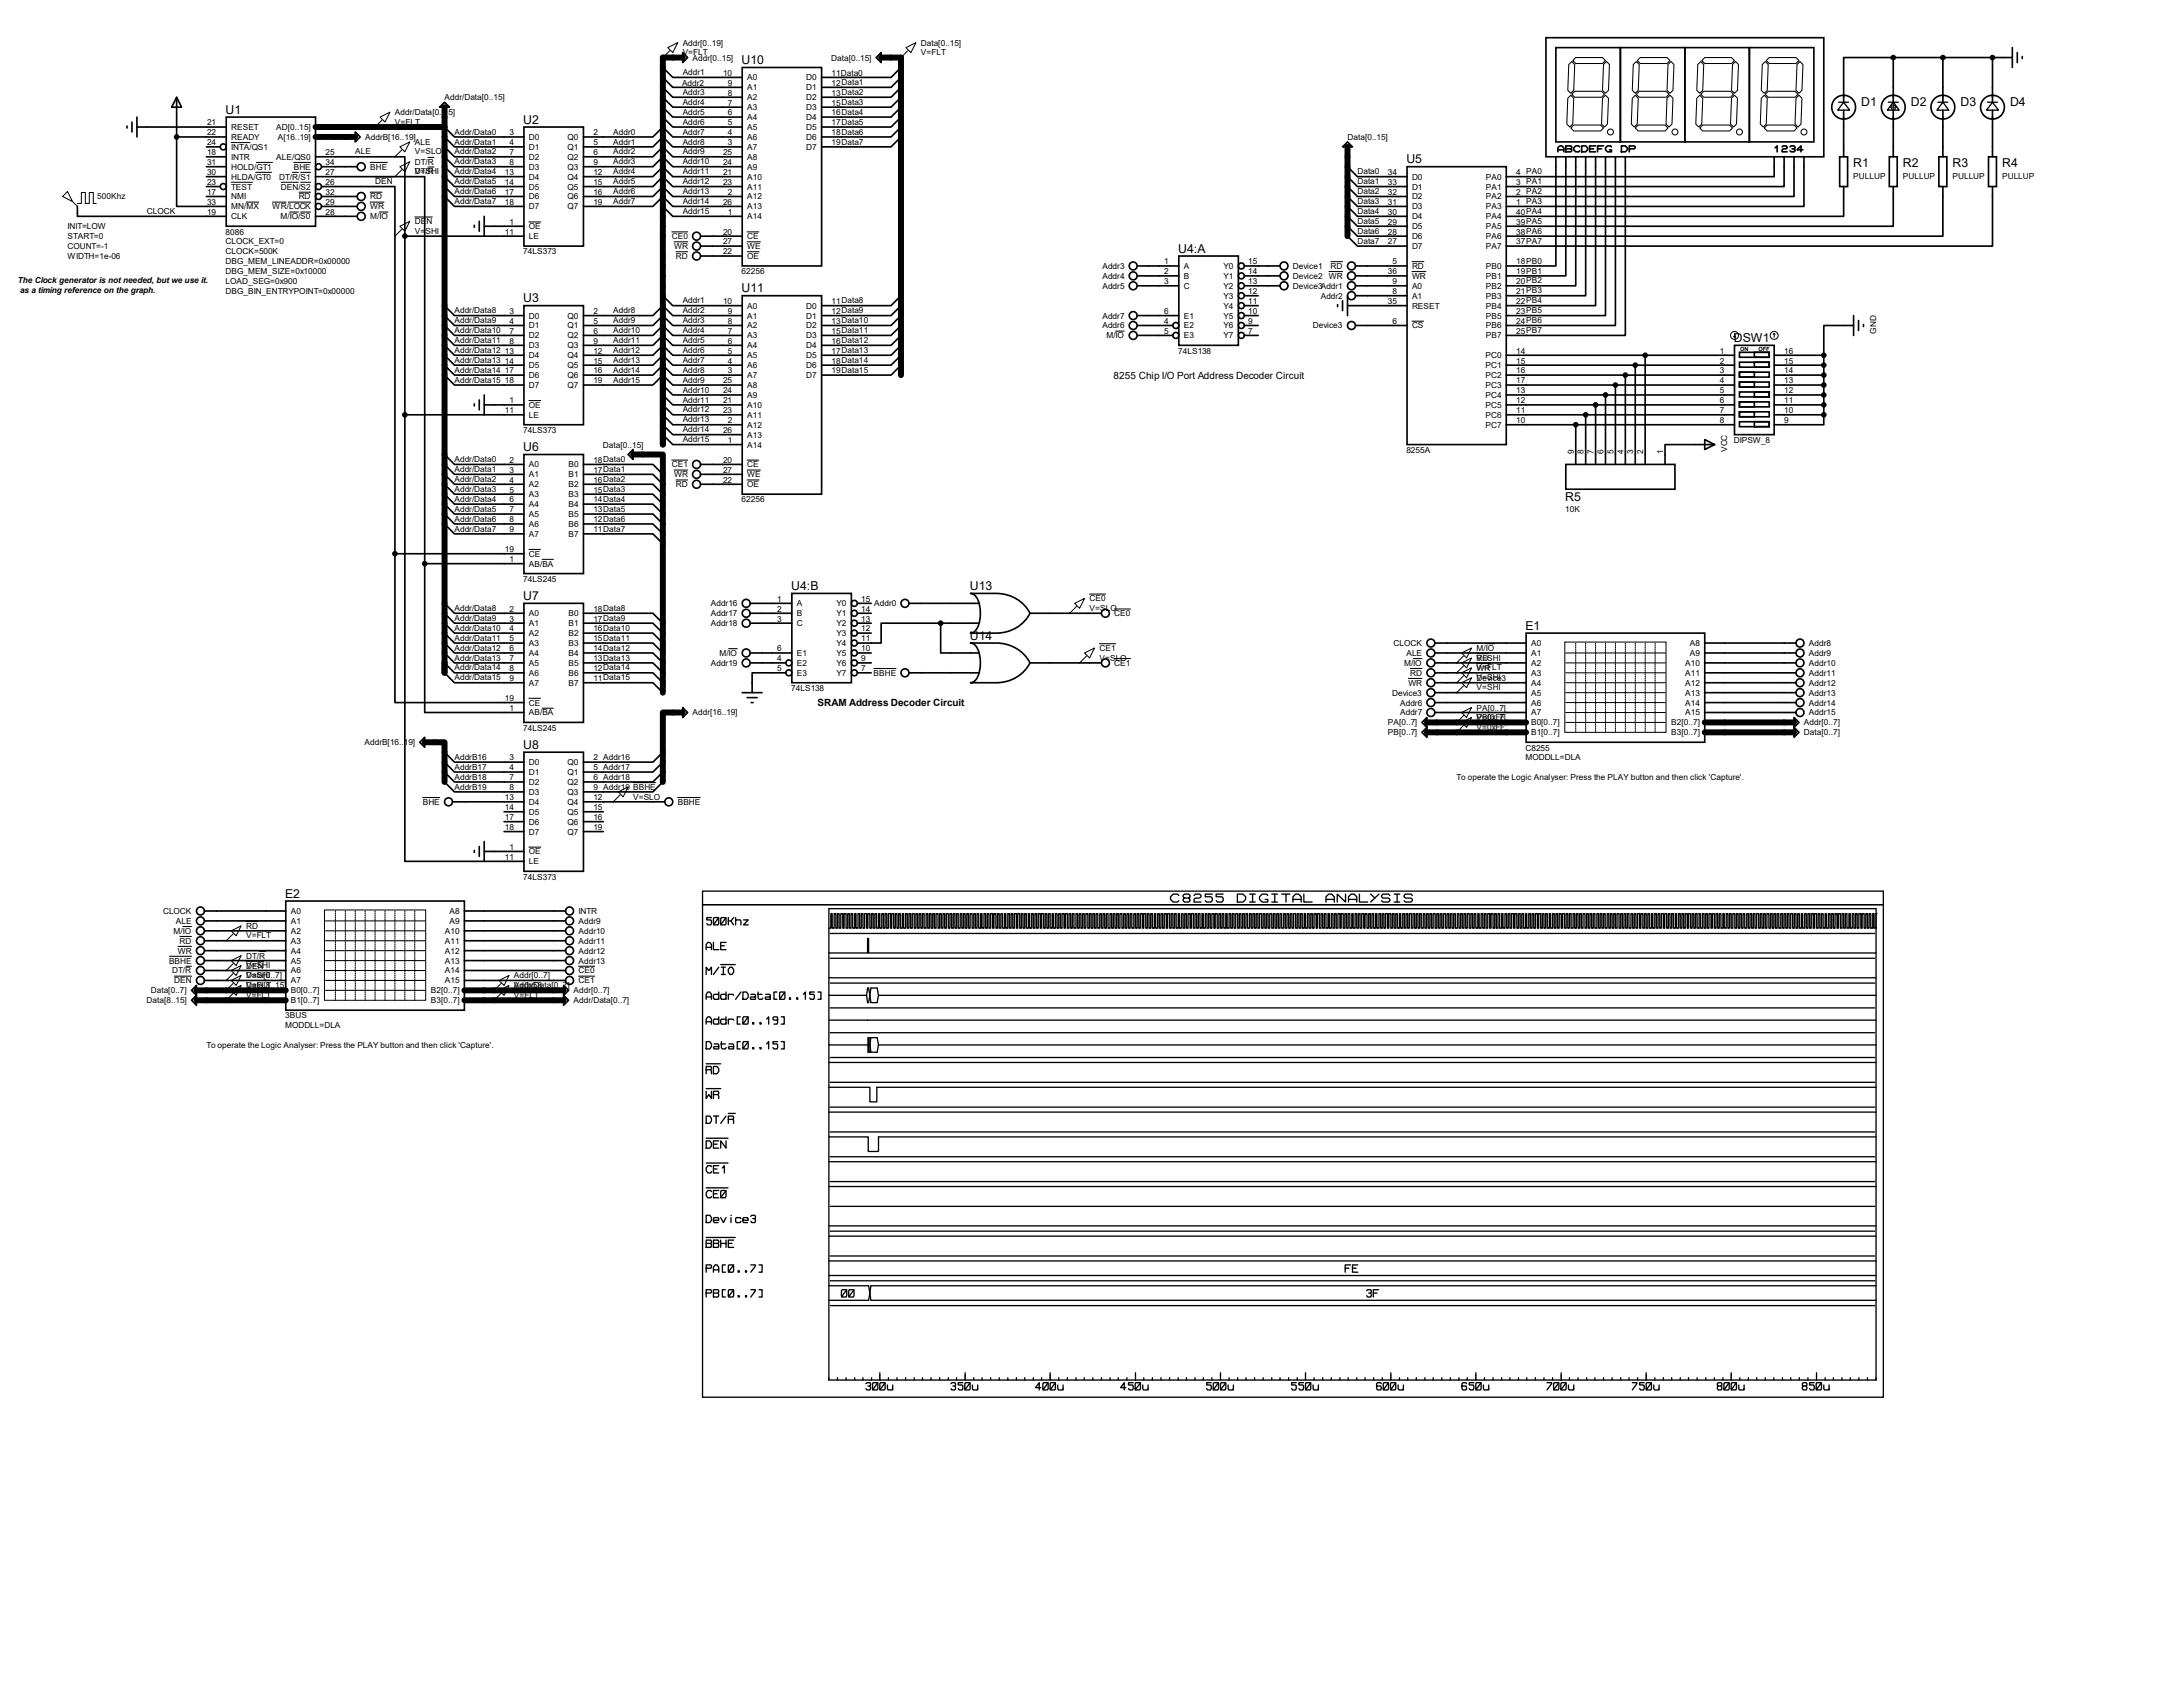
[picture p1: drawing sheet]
<svg xmlns="http://www.w3.org/2000/svg" width="279mm" height="216mm" viewBox="0 0 279 216" stroke-linecap="round" stroke-linejoin="round" font-family="sans-serif">
<defs><g id="words">
<g font-size="1.6">
<text x="94.9" y="8.2">U10</text>
<text x="28.9" y="14.6">U1</text>
<text x="67" y="15.8">U2</text>
<text x="238.2" y="13.5">D1</text>
<text x="244.6" y="13.5">D2</text>
<text x="250.9" y="13.5">D3</text>
<text x="257.3" y="13.5">D4</text>
<text x="180" y="20.9">U5</text>
<text x="237.2" y="21.4">R1</text>
<text x="243.5" y="21.4">R2</text>
<text x="249.9" y="21.4">R3</text>
<text x="256.2" y="21.4">R4</text>
<text x="150.8" y="32.3">U4:A</text>
<text x="67" y="38.7">U3</text>
<text x="94.9" y="37.4">U11</text>
<text x="221.9" y="43.8">DSW1</text>
<text x="67" y="57.7">U6</text>
<text x="200.3" y="64.1">R5</text>
<text x="67" y="76.8">U7</text>
<text x="101.3" y="75.5">U4:B</text>
<text x="124.1" y="75.5">U13</text>
<text x="124.1" y="81.9">U14</text>
<text x="195.2" y="80.6">E1</text>
<text x="67" y="95.8">U8</text>
<text x="36.5" y="114.9">E2</text>
</g>
<g font-size="1.3">
<text x="142.5" y="48.5">8255 Chip I/O Port Address Decoder Circuit</text>
<text x="104.6" y="90.4">SRAM Address Decoder Circuit</text>
</g>
<g font-size="1.1">
<text x="87.4" y="5.8">Addr[0..19]</text>
<text x="117.9" y="5.8">Data[0..15]</text>
<text x="87.3" y="11">Addr2</text>
<text x="87.4" y="9.6">Addr1</text>
<text x="87.4" y="7.1">V=FLT</text>
<text x="88.6" y="7.7">Addr[0..15]</text>
<text x="92.5" y="9.7">10</text>
<text x="93.1" y="11">9</text>
<text x="95.6" y="10.3">A0</text>
<text x="95.6" y="11.6">A1</text>
<text x="103.2" y="10.3">D0</text>
<text x="103.2" y="11.6">D1</text>
<text x="106.4" y="7.7">Data[0..15]</text>
<text x="106.4" y="9.7">11Data0</text>
<text x="106.4" y="11">12Data1</text>
<text x="117.9" y="7.1">V=FLT</text>
<text x="26.5" y="17.3">22</text>
<text x="26.5" y="16">21</text>
<text x="29.6" y="17.9">READY</text>
<text x="29.6" y="16.6">RESET</text>
<text x="35.3" y="16.6">AD[0..15]</text>
<text x="35.6" y="17.9">A[16..19]</text>
<text x="46.7" y="17.9">AddrB[16..19]</text>
<text x="50.5" y="14.7">Addr/Data[0..15]</text>
<text x="50.5" y="16">V=FLT</text>
<text x="56.9" y="12.8">Addr/Data[0..15]</text>
<text x="58.2" y="17.2">Addr/Data0</text>
<text x="65.2" y="17.3">3</text>
<text x="67.7" y="17.9">D0</text>
<text x="72.6" y="17.9">Q0</text>
<text x="75.9" y="17.3">2</text>
<text x="78.5" y="17.2">Addr0</text>
<text x="87.4" y="12.1">Addr3</text>
<text x="87.4" y="13.4">Addr4</text>
<text x="87.4" y="14.7">Addr5</text>
<text x="87.4" y="16">Addr6</text>
<text x="87.4" y="17.2">Addr7</text>
<text x="93.1" y="12.2">8</text>
<text x="93.1" y="13.5">7</text>
<text x="93.1" y="14.8">6</text>
<text x="93.1" y="16">5</text>
<text x="93.1" y="17.3">4</text>
<text x="95.6" y="12.8">A2</text>
<text x="95.6" y="14.1">A3</text>
<text x="95.6" y="15.4">A4</text>
<text x="95.6" y="16.6">A5</text>
<text x="95.6" y="17.9">A6</text>
<text x="103.2" y="12.8">D2</text>
<text x="103.2" y="14.1">D3</text>
<text x="103.2" y="15.4">D4</text>
<text x="103.2" y="16.6">D5</text>
<text x="103.2" y="17.9">D6</text>
<text x="106.4" y="12.2">13Data2</text>
<text x="106.4" y="13.5">15Data3</text>
<text x="106.4" y="14.8">16Data4</text>
<text x="106.4" y="16">17Data5</text>
<text x="106.4" y="17.3">18Data6</text>
<text x="172.5" y="17.9">Data[0..15]</text>
<text x="26.5" y="19.9">18</text>
<text x="26.5" y="21.1">31</text>
<text x="26.5" y="22.4">30</text>
<text x="26.5" y="18.6">24</text>
<text x="26.5" y="23.7">23</text>
<text x="29.6" y="20.4">INTR</text>
<text x="29.6" y="21.7">HOLD/GT1</text>
<text x="29.6" y="23">HLDA/GT0</text>
<text x="29.6" y="19.2">INTA/QS1</text>
<text x="35.3" y="20.4">ALE/QS0</text>
<text x="35.7" y="23">DT/R/S1</text>
<text x="37.6" y="21.7">BHE</text>
<text x="41.7" y="19.9">25</text>
<text x="41.7" y="22.4">27</text>
<text x="41.7" y="21.1">34</text>
<text x="41.7" y="23.7">26</text>
<text x="45.5" y="19.8">ALE</text>
<text x="47.4" y="21.7">BHE</text>
<text x="48" y="23.6">DEN</text>
<text x="53.1" y="22.3">DT/R</text>
<text x="53.1" y="18.5">ALE</text>
<text x="53.1" y="19.8">V=SLO</text>
<text x="53.1" y="21.1">DT/R</text>
<text x="53.1" y="22.3">V=SHI</text>
<text x="58.2" y="23.6">Addr/Data5</text>
<text x="58.2" y="22.3">Addr/Data4</text>
<text x="58.2" y="21">Addr/Data3</text>
<text x="58.2" y="19.8">Addr/Data2</text>
<text x="58.2" y="18.5">Addr/Data1</text>
<text x="64.6" y="22.4">13</text>
<text x="64.6" y="23.7">14</text>
<text x="65.2" y="18.6">4</text>
<text x="65.2" y="19.9">7</text>
<text x="65.2" y="21.1">8</text>
<text x="67.7" y="19.2">D1</text>
<text x="67.7" y="20.4">D2</text>
<text x="67.7" y="21.7">D3</text>
<text x="67.7" y="23">D4</text>
<text x="72.6" y="19.2">Q1</text>
<text x="72.6" y="20.4">Q2</text>
<text x="72.6" y="21.7">Q3</text>
<text x="72.6" y="23">Q4</text>
<text x="75.9" y="18.6">5</text>
<text x="75.9" y="19.9">6</text>
<text x="75.9" y="21.1">9</text>
<text x="75.9" y="22.4">12</text>
<text x="75.9" y="23.7">15</text>
<text x="78.5" y="23.6">Addr5</text>
<text x="78.5" y="22.3">Addr4</text>
<text x="78.5" y="21">Addr3</text>
<text x="78.5" y="19.8">Addr2</text>
<text x="78.5" y="18.5">Addr1</text>
<text x="87.4" y="18.5">Addr8</text>
<text x="87.4" y="19.8">Addr9</text>
<text x="87.4" y="21">Addr10</text>
<text x="87.4" y="22.3">Addr11</text>
<text x="87.4" y="23.6">Addr12</text>
<text x="92.5" y="19.9">25</text>
<text x="92.5" y="21.1">24</text>
<text x="92.5" y="22.4">21</text>
<text x="92.5" y="23.7">23</text>
<text x="93.1" y="18.6">3</text>
<text x="95.6" y="19.2">A7</text>
<text x="95.6" y="20.4">A8</text>
<text x="95.6" y="21.7">A9</text>
<text x="95.6" y="23">A10</text>
<text x="103.2" y="19.2">D7</text>
<text x="106.4" y="18.6">19Data7</text>
<text x="173.7" y="23.6">Data1</text>
<text x="173.7" y="22.3">Data0</text>
<text x="177.6" y="22.4">34</text>
<text x="177.6" y="23.7">33</text>
<text x="180.7" y="23">D0</text>
<text x="190.2" y="23">PA0</text>
<text x="194.1" y="22.4">4 PA0</text>
<text x="194.1" y="23.7">3 PA1</text>
<text x="237.2" y="22.9">PULLUP</text>
<text x="243.5" y="22.9">PULLUP</text>
<text x="249.9" y="22.9">PULLUP</text>
<text x="256.2" y="22.9">PULLUP</text>
<text x="8.6" y="29.3">INIT=LOW</text>
<text x="12.4" y="25.5">500Khz</text>
<text x="18.8" y="27.4">CLOCK</text>
<text x="26.5" y="24.9">17</text>
<text x="26.5" y="27.5">19</text>
<text x="26.5" y="26.2">33</text>
<text x="29.6" y="25.5">NMI</text>
<text x="29.6" y="28.1">CLK</text>
<text x="29.6" y="26.8">MN/MX</text>
<text x="29.6" y="24.3">TEST</text>
<text x="34.8" y="26.8">WR/LOCK</text>
<text x="35.9" y="28.1">M/IO/S0</text>
<text x="35.9" y="24.3">DEN/S2</text>
<text x="38.2" y="25.5">RD</text>
<text x="41.7" y="27.5">28</text>
<text x="41.7" y="24.9">32</text>
<text x="41.7" y="26.2">29</text>
<text x="47.4" y="25.5">RD</text>
<text x="47.4" y="26.8">WR</text>
<text x="47.4" y="28.1">M/IO</text>
<text x="53.1" y="28.7">DEN</text>
<text x="53.1" y="29.9">V=SHI</text>
<text x="58.2" y="26.1">Addr/Data7</text>
<text x="58.2" y="24.8">Addr/Data6</text>
<text x="64.6" y="24.9">17</text>
<text x="64.6" y="26.2">18</text>
<text x="65.2" y="28.7">1</text>
<text x="67.7" y="24.3">D5</text>
<text x="67.7" y="25.5">D6</text>
<text x="67.7" y="26.8">D7</text>
<text x="67.7" y="29.3">OE</text>
<text x="72.6" y="24.3">Q5</text>
<text x="72.6" y="25.5">Q6</text>
<text x="72.6" y="26.8">Q7</text>
<text x="75.9" y="24.9">16</text>
<text x="75.9" y="26.2">19</text>
<text x="78.5" y="26.1">Addr7</text>
<text x="78.5" y="24.8">Addr6</text>
<text x="87.4" y="24.8">Addr13</text>
<text x="87.4" y="26.1">Addr14</text>
<text x="87.4" y="27.4">Addr15</text>
<text x="92.5" y="26.2">26</text>
<text x="93.1" y="24.9">2</text>
<text x="93.1" y="27.5">1</text>
<text x="95.6" y="24.3">A11</text>
<text x="95.6" y="25.5">A12</text>
<text x="95.6" y="26.8">A13</text>
<text x="95.6" y="28.1">A14</text>
<text x="173.7" y="29.9">Data6</text>
<text x="173.7" y="28.7">Data5</text>
<text x="173.7" y="27.4">Data4</text>
<text x="173.7" y="26.1">Data3</text>
<text x="173.7" y="24.8">Data2</text>
<text x="177.6" y="24.9">32</text>
<text x="177.6" y="26.2">31</text>
<text x="177.6" y="27.5">30</text>
<text x="177.6" y="28.7">29</text>
<text x="180.7" y="24.3">D1</text>
<text x="180.7" y="25.5">D2</text>
<text x="180.7" y="26.8">D3</text>
<text x="180.7" y="28.1">D4</text>
<text x="180.7" y="29.3">D5</text>
<text x="190.2" y="24.3">PA1</text>
<text x="190.2" y="25.5">PA2</text>
<text x="190.2" y="26.8">PA3</text>
<text x="190.2" y="28.1">PA4</text>
<text x="190.2" y="29.3">PA5</text>
<text x="194.1" y="24.9">2 PA2</text>
<text x="194.1" y="26.2">1 PA3</text>
<text x="194.1" y="27.5">40PA4</text>
<text x="194.1" y="28.7">39PA5</text>
<text x="8.6" y="30.6">START=0</text>
<text x="8.6" y="31.8">COUNT=-1</text>
<text x="8.6" y="33.1">WIDTH=1e-06</text>
<text x="28.9" y="30">8086</text>
<text x="28.9" y="31.3">CLOCK_EXT=0</text>
<text x="28.9" y="32.6">CLOCK=500K</text>
<text x="28.9" y="33.8">DBG_MEM_LINEADDR=0x00000</text>
<text x="28.9" y="35.1">DBG_MEM_SIZE=0x10000</text>
<text x="64.6" y="30">11</text>
<text x="67" y="32.6">74LS373</text>
<text x="67.7" y="30.6">LE</text>
<text x="86" y="30.6">CE0</text>
<text x="86.3" y="31.9">WR</text>
<text x="86.5" y="33.1">RD</text>
<text x="92.5" y="30">20</text>
<text x="92.5" y="31.3">27</text>
<text x="92.5" y="32.6">22</text>
<text x="94.9" y="35.1">62256</text>
<text x="95.6" y="30.6">CE</text>
<text x="95.6" y="31.9">WE</text>
<text x="95.6" y="33.1">OE</text>
<text x="141.1" y="34.4">Addr3</text>
<text x="141.1" y="35.7">Addr4</text>
<text x="149" y="33.8">1</text>
<text x="149" y="35.1">2</text>
<text x="151.5" y="34.4">A</text>
<text x="151.5" y="35.7">B</text>
<text x="156.6" y="34.4">Y0</text>
<text x="156.6" y="35.7">Y1</text>
<text x="159.8" y="33.8">15</text>
<text x="159.8" y="35.1">14</text>
<text x="165.5" y="34.4">Device1</text>
<text x="165.5" y="35.7">Device2</text>
<text x="170.1" y="35.7">WR</text>
<text x="170.3" y="34.4">RD</text>
<text x="173.7" y="31.2">Data7</text>
<text x="177.6" y="30">28</text>
<text x="177.6" y="31.3">27</text>
<text x="177.6" y="35.1">36</text>
<text x="178.2" y="33.8">5</text>
<text x="180.7" y="30.6">D6</text>
<text x="180.7" y="31.9">D7</text>
<text x="180.7" y="34.4">RD</text>
<text x="180.7" y="35.7">WR</text>
<text x="190.2" y="30.6">PA6</text>
<text x="190.2" y="31.9">PA7</text>
<text x="190.2" y="34.4">PB0</text>
<text x="190.2" y="35.7">PB1</text>
<text x="194.1" y="30">38PA6</text>
<text x="194.1" y="31.3">37PA7</text>
<text x="194.1" y="33.8">18PB0</text>
<text x="194.1" y="35.1">19PB1</text>
<text x="2.3" y="36.3">The Clock generator is not needed, but we use it.</text>
<text x="2.6" y="37.5">as a timing reference on the graph.</text>
<text x="28.9" y="36.4">LOAD_SEG=0x900</text>
<text x="28.9" y="37.6">DBG_BIN_ENTRYPOINT=0x00000</text>
<text x="58.2" y="41.4">Addr/Data9</text>
<text x="58.2" y="40.1">Addr/Data8</text>
<text x="65.2" y="40.2">3</text>
<text x="65.2" y="41.4">4</text>
<text x="67.7" y="40.8">D0</text>
<text x="72.6" y="40.8">Q0</text>
<text x="75.9" y="40.2">2</text>
<text x="75.9" y="41.4">5</text>
<text x="78.5" y="41.4">Addr9</text>
<text x="78.5" y="40.1">Addr8</text>
<text x="87.4" y="41.4">Addr3</text>
<text x="87.4" y="38.8">Addr1</text>
<text x="87.4" y="40.1">Addr2</text>
<text x="92.5" y="38.9">10</text>
<text x="93.1" y="40.2">9</text>
<text x="93.1" y="41.4">8</text>
<text x="95.6" y="39.5">A0</text>
<text x="95.6" y="40.8">A1</text>
<text x="103.2" y="39.5">D0</text>
<text x="103.2" y="40.8">D1</text>
<text x="106.4" y="38.9">11Data8</text>
<text x="106.4" y="40.2">12Data9</text>
<text x="106.4" y="41.4">13Data10</text>
<text x="141.1" y="37">Addr5</text>
<text x="141.1" y="40.8">Addr7</text>
<text x="149" y="36.4">3</text>
<text x="149" y="40.2">6</text>
<text x="149" y="41.4">4</text>
<text x="151.5" y="37">C</text>
<text x="151.5" y="40.8">E1</text>
<text x="156.6" y="37">Y2</text>
<text x="156.6" y="38.2">Y3</text>
<text x="156.6" y="39.5">Y4</text>
<text x="156.6" y="40.8">Y5</text>
<text x="159.8" y="36.4">13</text>
<text x="159.8" y="37.6">12</text>
<text x="159.8" y="38.9">11</text>
<text x="159.8" y="40.2">10</text>
<text x="159.8" y="41.4">9</text>
<text x="165.5" y="37">Device3Addr1</text>
<text x="169" y="38.2">Addr2</text>
<text x="177.6" y="38.9">35</text>
<text x="178.2" y="36.4">9</text>
<text x="178.2" y="37.6">8</text>
<text x="178.2" y="41.4">6</text>
<text x="180.7" y="37">A0</text>
<text x="180.7" y="38.2">A1</text>
<text x="180.7" y="39.5">RESET</text>
<text x="190.2" y="37">PB2</text>
<text x="190.2" y="38.2">PB3</text>
<text x="190.2" y="39.5">PB4</text>
<text x="190.2" y="40.8">PB5</text>
<text x="194.1" y="36.4">20PB2</text>
<text x="194.1" y="37.6">21PB3</text>
<text x="194.1" y="38.9">22PB4</text>
<text x="194.1" y="40.2">23PB5</text>
<text x="194.1" y="41.4">24PB6</text>
<text x="58.2" y="47.7">Addr/Data14</text>
<text x="58.2" y="46.4">Addr/Data13</text>
<text x="58.2" y="45.2">Addr/Data12</text>
<text x="58.2" y="43.9">Addr/Data11</text>
<text x="58.2" y="42.6">Addr/Data10</text>
<text x="64.6" y="45.3">13</text>
<text x="64.6" y="46.5">14</text>
<text x="64.6" y="47.8">17</text>
<text x="65.2" y="42.7">7</text>
<text x="65.2" y="44">8</text>
<text x="67.7" y="42">D1</text>
<text x="67.7" y="43.3">D2</text>
<text x="67.7" y="44.6">D3</text>
<text x="67.7" y="45.8">D4</text>
<text x="67.7" y="47.1">D5</text>
<text x="72.6" y="42">Q1</text>
<text x="72.6" y="43.3">Q2</text>
<text x="72.6" y="44.6">Q3</text>
<text x="72.6" y="45.8">Q4</text>
<text x="72.6" y="47.1">Q5</text>
<text x="75.9" y="42.7">6</text>
<text x="75.9" y="44">9</text>
<text x="75.9" y="45.3">12</text>
<text x="75.9" y="46.5">15</text>
<text x="75.9" y="47.8">16</text>
<text x="78.5" y="47.7">Addr14</text>
<text x="78.5" y="46.4">Addr13</text>
<text x="78.5" y="45.2">Addr12</text>
<text x="78.5" y="43.9">Addr11</text>
<text x="78.5" y="42.6">Addr10</text>
<text x="87.4" y="42.6">Addr4</text>
<text x="87.4" y="47.7">Addr8</text>
<text x="87.4" y="43.9">Addr5</text>
<text x="87.4" y="45.2">Addr6</text>
<text x="87.4" y="46.4">Addr7</text>
<text x="93.1" y="42.7">7</text>
<text x="93.1" y="44">6</text>
<text x="93.1" y="45.3">5</text>
<text x="93.1" y="46.5">4</text>
<text x="93.1" y="47.8">3</text>
<text x="95.6" y="42">A2</text>
<text x="95.6" y="43.3">A3</text>
<text x="95.6" y="44.6">A4</text>
<text x="95.6" y="45.8">A5</text>
<text x="95.6" y="47.1">A6</text>
<text x="103.2" y="42">D2</text>
<text x="103.2" y="43.3">D3</text>
<text x="103.2" y="44.6">D4</text>
<text x="103.2" y="45.8">D5</text>
<text x="103.2" y="47.1">D6</text>
<text x="106.4" y="42.7">15Data11</text>
<text x="106.4" y="44">16Data12</text>
<text x="106.4" y="45.3">17Data13</text>
<text x="106.4" y="46.5">18Data14</text>
<text x="106.4" y="47.8">19Data15</text>
<text x="141.1" y="42">Addr6</text>
<text x="141.6" y="43.3">M/IO</text>
<text x="149" y="42.7">5</text>
<text x="150.8" y="45.3">74LS138</text>
<text x="151.5" y="42">E2</text>
<text x="151.5" y="43.3">E3</text>
<text x="156.6" y="42">Y6</text>
<text x="156.6" y="43.3">Y7</text>
<text x="159.8" y="42.7">7</text>
<text x="168" y="42">Device3</text>
<text x="180.7" y="42">CS</text>
<text x="190.1" y="45.8">PC0</text>
<text x="190.1" y="47.1">PC1</text>
<text x="190.2" y="42">PB6</text>
<text x="190.2" y="43.3">PB7</text>
<text x="194.1" y="42.7">25PB7</text>
<text x="194.1" y="45.3">14</text>
<text x="194.1" y="46.5">15</text>
<text x="194.1" y="47.8">16</text>
<text x="220.1" y="45.3">1</text>
<text x="220.1" y="46.5">2</text>
<text x="220.1" y="47.8">3</text>
<text x="228.3" y="45.3">16</text>
<text x="228.3" y="46.5">15</text>
<text x="228.3" y="47.8">14</text>
<text x="240.1" y="42.7" transform="rotate(-90 240.1 42.7)">GND</text>
<text x="58.2" y="49">Addr/Data15</text>
<text x="64.6" y="49.1">18</text>
<text x="64.6" y="52.9">11</text>
<text x="65.2" y="51.6">1</text>
<text x="67.7" y="48.4">D6</text>
<text x="67.7" y="49.7">D7</text>
<text x="67.7" y="52.2">OE</text>
<text x="67.7" y="53.5">LE</text>
<text x="72.6" y="48.4">Q6</text>
<text x="72.6" y="49.7">Q7</text>
<text x="75.9" y="49.1">19</text>
<text x="78.5" y="49">Addr15</text>
<text x="87.4" y="49">Addr9</text>
<text x="87.4" y="50.2">Addr10</text>
<text x="87.4" y="51.5">Addr11</text>
<text x="87.4" y="52.8">Addr12</text>
<text x="92.5" y="49.1">25</text>
<text x="92.5" y="50.3">24</text>
<text x="92.5" y="51.6">21</text>
<text x="92.5" y="52.9">23</text>
<text x="95.6" y="48.4">A7</text>
<text x="95.6" y="49.7">A8</text>
<text x="95.6" y="50.9">A9</text>
<text x="95.6" y="52.2">A10</text>
<text x="95.6" y="53.5">A11</text>
<text x="103.2" y="48.4">D7</text>
<text x="190.1" y="48.4">PC2</text>
<text x="190.1" y="49.7">PC3</text>
<text x="190.1" y="50.9">PC4</text>
<text x="190.1" y="52.2">PC5</text>
<text x="190.1" y="53.5">PC6</text>
<text x="194.1" y="49.1">17</text>
<text x="194.1" y="50.3">13</text>
<text x="194.1" y="51.6">12</text>
<text x="194.1" y="52.9">11</text>
<text x="220.1" y="49.1">4</text>
<text x="220.1" y="50.3">5</text>
<text x="220.1" y="51.6">6</text>
<text x="220.1" y="52.9">7</text>
<text x="228.3" y="49.1">13</text>
<text x="228.3" y="50.3">12</text>
<text x="228.3" y="51.6">11</text>
<text x="228.3" y="52.9">10</text>
<text x="58.2" y="59.1">Addr/Data0</text>
<text x="65.2" y="59.2">2</text>
<text x="67" y="55.4">74LS373</text>
<text x="67.7" y="59.8">A0</text>
<text x="72.8" y="59.8">B0</text>
<text x="75.9" y="59.2">18Data0</text>
<text x="77.2" y="57.3">Data[0..15]</text>
<text x="86" y="59.8">CE1</text>
<text x="87.4" y="54.1">Addr13</text>
<text x="87.4" y="55.3">Addr14</text>
<text x="87.4" y="56.6">Addr15</text>
<text x="92.5" y="59.2">20</text>
<text x="92.5" y="55.4">26</text>
<text x="93.1" y="54.1">2</text>
<text x="93.1" y="56.7">1</text>
<text x="95.6" y="54.7">A12</text>
<text x="95.6" y="59.8">CE</text>
<text x="95.6" y="56">A13</text>
<text x="95.6" y="57.3">A14</text>
<text x="180" y="58">8255A</text>
<text x="190.1" y="54.7">PC7</text>
<text x="194.1" y="54.1">10</text>
<text x="201.4" y="58.2" transform="rotate(-90 201.4 58.2)">9</text>
<text x="202.7" y="58.2" transform="rotate(-90 202.7 58.2)">8</text>
<text x="204" y="58.2" transform="rotate(-90 204 58.2)">7</text>
<text x="205.2" y="58.2" transform="rotate(-90 205.2 58.2)">6</text>
<text x="206.5" y="58.2" transform="rotate(-90 206.5 58.2)">5</text>
<text x="207.8" y="58.2" transform="rotate(-90 207.8 58.2)">4</text>
<text x="209" y="58.2" transform="rotate(-90 209 58.2)">3</text>
<text x="210.3" y="58.2" transform="rotate(-90 210.3 58.2)">2</text>
<text x="212.9" y="58.2" transform="rotate(-90 212.9 58.2)">1</text>
<text x="220.1" y="54.1">8</text>
<text x="221.1" y="57.8" transform="rotate(-90 221.1 57.8)">VCC</text>
<text x="221.9" y="56.7">DIPSW_8</text>
<text x="228.3" y="54.1">9</text>
<text x="58.2" y="60.4">Addr/Data1</text>
<text x="58.2" y="61.7">Addr/Data2</text>
<text x="58.2" y="62.9">Addr/Data3</text>
<text x="58.2" y="64.2">Addr/Data4</text>
<text x="58.2" y="65.5">Addr/Data5</text>
<text x="65.2" y="60.5">3</text>
<text x="65.2" y="61.8">4</text>
<text x="65.2" y="63">5</text>
<text x="65.2" y="64.3">6</text>
<text x="65.2" y="65.6">7</text>
<text x="67.7" y="61.1">A1</text>
<text x="67.7" y="62.4">A2</text>
<text x="67.7" y="63.6">A3</text>
<text x="67.7" y="64.9">A4</text>
<text x="72.8" y="61.1">B1</text>
<text x="72.8" y="62.4">B2</text>
<text x="72.8" y="63.6">B3</text>
<text x="72.8" y="64.9">B4</text>
<text x="75.9" y="60.5">17Data1</text>
<text x="75.9" y="61.8">16Data2</text>
<text x="75.9" y="63">15Data3</text>
<text x="75.9" y="64.3">14Data4</text>
<text x="75.9" y="65.6">13Data5</text>
<text x="86.3" y="61.1">WR</text>
<text x="86.5" y="62.4">RD</text>
<text x="92.5" y="60.5">27</text>
<text x="92.5" y="61.8">22</text>
<text x="94.9" y="64.3">62256</text>
<text x="95.6" y="61.1">WE</text>
<text x="95.6" y="62.4">OE</text>
<text x="200.3" y="65.6">10K</text>
<text x="58.2" y="66.8">Addr/Data6</text>
<text x="58.2" y="68">Addr/Data7</text>
<text x="64.6" y="70.7">19</text>
<text x="65.2" y="66.8">8</text>
<text x="65.2" y="68.1">9</text>
<text x="65.2" y="71.9">1</text>
<text x="67.7" y="66.2">A5</text>
<text x="67.7" y="67.4">A6</text>
<text x="67.7" y="68.7">A7</text>
<text x="67.7" y="71.2">CE</text>
<text x="72.8" y="66.2">B5</text>
<text x="72.8" y="67.4">B6</text>
<text x="72.8" y="68.7">B7</text>
<text x="75.9" y="66.8">12Data6</text>
<text x="75.9" y="68.1">11Data7</text>
<text x="67" y="74.5">74LS245</text>
<text x="67.7" y="72.5">AB/BA</text>
<text x="91" y="77.6">Addr16</text>
<text x="99.5" y="77">1</text>
<text x="102" y="77.6">A</text>
<text x="107.1" y="77.6">Y0</text>
<text x="110.2" y="77">15</text>
<text x="111.9" y="77.6">Addr0</text>
<text x="139.4" y="77">CE0</text>
<text x="58.2" y="78.2">Addr/Data8</text>
<text x="58.2" y="79.5">Addr/Data9</text>
<text x="58.2" y="80.7">Addr/Data10</text>
<text x="58.2" y="82">Addr/Data11</text>
<text x="58.2" y="83.3">Addr/Data12</text>
<text x="65.2" y="78.3">2</text>
<text x="65.2" y="79.5">3</text>
<text x="65.2" y="80.8">4</text>
<text x="65.2" y="82.1">5</text>
<text x="65.2" y="83.4">6</text>
<text x="67.7" y="78.9">A0</text>
<text x="67.7" y="80.1">A1</text>
<text x="67.7" y="81.4">A2</text>
<text x="67.7" y="82.7">A3</text>
<text x="67.7" y="83.9">A4</text>
<text x="72.8" y="78.9">B0</text>
<text x="72.8" y="80.1">B1</text>
<text x="72.8" y="81.4">B2</text>
<text x="72.8" y="82.7">B3</text>
<text x="72.8" y="83.9">B4</text>
<text x="75.9" y="78.3">18Data8</text>
<text x="75.9" y="79.5">17Data9</text>
<text x="75.9" y="80.8">16Data10</text>
<text x="75.9" y="82.1">15Data11</text>
<text x="75.9" y="83.4">14Data12</text>
<text x="91" y="80.1">Addr18</text>
<text x="91" y="78.9">Addr17</text>
<text x="92.1" y="83.9">M/IO</text>
<text x="99.5" y="78.3">2</text>
<text x="99.5" y="79.5">3</text>
<text x="99.5" y="83.4">6</text>
<text x="102" y="78.9">B</text>
<text x="102" y="80.1">C</text>
<text x="102" y="83.9">E1</text>
<text x="107.1" y="78.9">Y1</text>
<text x="107.1" y="80.1">Y2</text>
<text x="107.1" y="81.4">Y3</text>
<text x="107.1" y="82.7">Y4</text>
<text x="107.1" y="83.9">Y5</text>
<text x="110.2" y="78.3">14</text>
<text x="110.2" y="79.5">13</text>
<text x="110.2" y="80.8">12</text>
<text x="110.2" y="82.1">11</text>
<text x="110.2" y="83.4">10</text>
<text x="139.4" y="78.2">V=SLO</text>
<text x="140.7" y="83.3">CE1</text>
<text x="142.6" y="78.9">CE0</text>
<text x="178.4" y="82.7">CLOCK</text>
<text x="180" y="83.9">ALE</text>
<text x="189" y="83.3">M/IO</text>
<text x="196" y="82.7">A0</text>
<text x="196" y="83.9">A1</text>
<text x="216.3" y="82.7">A8</text>
<text x="216.3" y="83.9">A9</text>
<text x="231.5" y="82.7">Addr8</text>
<text x="231.5" y="83.9">Addr9</text>
<text x="58.2" y="84.5">Addr/Data13</text>
<text x="58.2" y="85.8">Addr/Data14</text>
<text x="58.2" y="87.1">Addr/Data15</text>
<text x="64.6" y="89.7">19</text>
<text x="65.2" y="84.6">7</text>
<text x="65.2" y="85.9">8</text>
<text x="65.2" y="87.2">9</text>
<text x="67.7" y="85.2">A5</text>
<text x="67.7" y="86.5">A6</text>
<text x="67.7" y="87.8">A7</text>
<text x="72.8" y="85.2">B5</text>
<text x="72.8" y="86.5">B6</text>
<text x="72.8" y="87.8">B7</text>
<text x="75.9" y="84.6">13Data13</text>
<text x="75.9" y="85.9">12Data14</text>
<text x="75.9" y="87.2">11Data15</text>
<text x="91" y="85.2">Addr19</text>
<text x="99.5" y="84.6">4</text>
<text x="99.5" y="85.9">5</text>
<text x="101.3" y="88.4">74LS138</text>
<text x="102" y="85.2">E2</text>
<text x="102" y="86.5">E3</text>
<text x="107.1" y="85.2">Y6</text>
<text x="107.1" y="86.5">Y7</text>
<text x="110.2" y="84.6">9</text>
<text x="110.2" y="85.9">7</text>
<text x="111.8" y="86.5">BBHE</text>
<text x="140.7" y="84.5">V=SLO</text>
<text x="142.6" y="85.2">CE1</text>
<text x="178.2" y="89">Device3</text>
<text x="179.7" y="85.2">M/IO</text>
<text x="180.3" y="87.8">WR</text>
<text x="180.5" y="86.5">RD</text>
<text x="189" y="84.5">V=SHI</text>
<text x="189" y="84.6">RD</text>
<text x="189" y="85.8">V=FLT</text>
<text x="189" y="85.9">WR</text>
<text x="189" y="87.1">V=SHI</text>
<text x="189" y="87.1">Device3</text>
<text x="189" y="88.3">V=SHI</text>
<text x="196" y="85.2">A2</text>
<text x="196" y="86.5">A3</text>
<text x="196" y="87.8">A4</text>
<text x="196" y="89">A5</text>
<text x="215.7" y="85.2">A10</text>
<text x="215.7" y="86.5">A11</text>
<text x="215.7" y="87.8">A12</text>
<text x="215.7" y="89">A13</text>
<text x="231.5" y="85.2">Addr10</text>
<text x="231.5" y="86.5">Addr11</text>
<text x="231.5" y="87.8">Addr12</text>
<text x="231.5" y="89">Addr13</text>
<text x="46.7" y="95.4">AddrB[16..19]</text>
<text x="65.2" y="91">1</text>
<text x="67" y="93.5">74LS245</text>
<text x="67.7" y="90.3">CE</text>
<text x="67.7" y="91.6">AB/BA</text>
<text x="88.6" y="91.6">Addr[16..19]</text>
<text x="177.6" y="92.8">PA[0..7]</text>
<text x="177.6" y="94.1">PB[0..7]</text>
<text x="179.2" y="90.3">Addr6</text>
<text x="179.2" y="91.6">Addr7</text>
<text x="189" y="90.9">PA[0..7]</text>
<text x="189" y="92.2">V=0xFF</text>
<text x="189" y="92.2">PB[0..7]</text>
<text x="189" y="93.4">V=0xFF</text>
<text x="196" y="90.3">A6</text>
<text x="196" y="91.6">A7</text>
<text x="196" y="92.8">B0[0..7]</text>
<text x="196" y="94.1">B1[0..7]</text>
<text x="213.9" y="92.8">B2[0..7]</text>
<text x="213.9" y="94.1">B3[0..7]</text>
<text x="215.7" y="90.3">A14</text>
<text x="215.7" y="91.6">A15</text>
<text x="230.9" y="92.8">Addr[0..7]</text>
<text x="230.9" y="94.1">Data[0..7]</text>
<text x="231.5" y="90.3">Addr14</text>
<text x="231.5" y="91.6">Addr15</text>
<text x="58.2" y="101">AddrB19</text>
<text x="58.2" y="99.8">AddrB18</text>
<text x="58.2" y="98.5">AddrB17</text>
<text x="58.2" y="97.2">AddrB16</text>
<text x="65.2" y="97.3">3</text>
<text x="65.2" y="98.6">4</text>
<text x="65.2" y="99.9">7</text>
<text x="65.2" y="101.1">8</text>
<text x="67.7" y="97.9">D0</text>
<text x="67.7" y="99.2">D1</text>
<text x="67.7" y="100.5">D2</text>
<text x="67.7" y="101.7">D3</text>
<text x="72.6" y="97.9">Q0</text>
<text x="72.6" y="99.2">Q1</text>
<text x="72.6" y="100.5">Q2</text>
<text x="72.6" y="101.7">Q3</text>
<text x="75.9" y="97.3">2 Addr16</text>
<text x="75.9" y="98.6">5 Addr17</text>
<text x="75.9" y="99.9">6 Addr18</text>
<text x="75.9" y="101.1">9 Addr19 BBHE</text>
<text x="186.4" y="99.8">To operate the Logic Analyser: Press the PLAY button and then click 'Capture'.</text>
<text x="195.2" y="96.1">C8255</text>
<text x="195.2" y="97.3">MODDLL=DLA</text>
<text x="54.1" y="103">BHE</text>
<text x="64.6" y="102.4">13</text>
<text x="64.6" y="103.7">14</text>
<text x="64.6" y="104.9">17</text>
<text x="64.6" y="106.2">18</text>
<text x="67.7" y="103">D4</text>
<text x="67.7" y="104.3">D5</text>
<text x="67.7" y="105.5">D6</text>
<text x="67.7" y="106.8">D7</text>
<text x="72.6" y="103">Q4</text>
<text x="72.6" y="104.3">Q5</text>
<text x="72.6" y="105.5">Q6</text>
<text x="72.6" y="106.8">Q7</text>
<text x="75.9" y="102.4">12</text>
<text x="75.9" y="103.7">15</text>
<text x="75.9" y="104.9">16</text>
<text x="75.9" y="106.2">19</text>
<text x="81" y="102.3">V=SLO</text>
<text x="86.7" y="103">BBHE</text>
<text x="64.6" y="110">11</text>
<text x="65.2" y="108.8">1</text>
<text x="67" y="112.6">74LS373</text>
<text x="67.7" y="109.3">OE</text>
<text x="67.7" y="110.6">LE</text>
<text x="20.9" y="117">CLOCK</text>
<text x="22.2" y="119.5">M/IO</text>
<text x="22.5" y="118.2">ALE</text>
<text x="31.5" y="118.9">RD</text>
<text x="37.2" y="117">A0</text>
<text x="37.2" y="118.2">A1</text>
<text x="37.2" y="119.5">A2</text>
<text x="56.9" y="119.5">A10</text>
<text x="57.5" y="117">A8</text>
<text x="57.5" y="118.2">A9</text>
<text x="74" y="117">INTR</text>
<text x="74" y="118.2">Addr9</text>
<text x="74" y="119.5">Addr10</text>
<text x="21.6" y="123.3">BBHE</text>
<text x="22.1" y="124.6">DT/R</text>
<text x="22.3" y="125.9">DEN</text>
<text x="22.8" y="122">WR</text>
<text x="23" y="120.8">RD</text>
<text x="31.5" y="124">DEN</text>
<text x="31.5" y="125.2">V=SHI</text>
<text x="31.5" y="122.7">DT/R</text>
<text x="31.5" y="123.9">V=SHI</text>
<text x="31.5" y="125.2">Data[0..7]</text>
<text x="31.5" y="120.1">V=FLT</text>
<text x="37.2" y="120.8">A3</text>
<text x="37.2" y="122">A4</text>
<text x="37.2" y="123.3">A5</text>
<text x="37.2" y="124.6">A6</text>
<text x="37.2" y="125.9">A7</text>
<text x="56.9" y="120.8">A11</text>
<text x="56.9" y="122">A12</text>
<text x="56.9" y="123.3">A13</text>
<text x="56.9" y="124.6">A14</text>
<text x="56.9" y="125.9">A15</text>
<text x="65.8" y="125.2">Addr[0..7]</text>
<text x="74" y="120.8">Addr11</text>
<text x="74" y="122">Addr12</text>
<text x="74" y="123.3">Addr13</text>
<text x="74" y="124.6">CE0</text>
<text x="74" y="125.9">CE1</text>
<text x="18.8" y="128.4">Data[8..15]</text>
<text x="19.3" y="127.1">Data[0..7]</text>
<text x="31.5" y="126.4">V=FLT</text>
<text x="31.5" y="126.5">Data[8..15]</text>
<text x="31.5" y="127.7">V=FLT</text>
<text x="36.5" y="130.3">3BUS</text>
<text x="36.5" y="131.6">MODDLL=DLA</text>
<text x="37.2" y="127.1">B0[0..7]</text>
<text x="37.2" y="128.4">B1[0..7]</text>
<text x="55.2" y="127.1">B2[0..7]</text>
<text x="55.2" y="128.4">B3[0..7]</text>
<text x="65.8" y="126.4">V=0x58</text>
<text x="65.8" y="126.5">Addr/Data[0..7]</text>
<text x="65.8" y="127.7">V=FLT</text>
<text x="73.4" y="127.1">Addr[0..7]</text>
<text x="73.4" y="128.4">Addr/Data[0..7]</text>
<text x="26.4" y="134.1">To operate the Logic Analyser: Press the PLAY button and then click 'Capture'.</text>
</g>
<g font-size=".7">
<text x="222.7" y="44.9">ON</text>
<text x="225.1" y="44.9">OFF</text>
</g>
</g></defs>
<g fill="none" stroke="#000" stroke-width=".76">
<path d="M40.4 16.3h16.5M40.4 17.5h5.1M56.9 13.7v72.4M87.4 7.4h-2.6v49.5M112.8 7.4h2.5v40.6M172.5 18.8v11.4M81 58.2h3.8v30.4M54.4 95h2.5v5.1M87.4 91.2h-2.6v8.9M182.6 93.7h12.7M182.6 92.5h12.7M218.2 93.7h11.4"/>
<path d="M218.2 92.5h11.4M25.1 128h11.5M25.1 126.7h11.5M59.4 128h12.7M59.4 126.7h12.7"/>
</g>
<g fill="none" stroke="#000" stroke-width=".21">
<path d="M16.3 16.1v.3M16.9 15.6v1.3M17.5 16.3h11.5M17.5 15v2.5M22.6 12.4l.6 1.3h-1.2zM22.6 17.5v8.9h6.4M22.6 12.4v5.1M22.6 17.5h6.4M26.4 18.8h1.8M29 15h11.4v14h-11.4zM45.5 16.9l.6 .6-.6 .7zM56.9 13.1l.6 .6h-1.2z"/>
<path d="M56.9 18.8l1.3 1.3h8.9M56.9 17.5l1.3 1.3h8.9M56.9 16.3l1.3 1.2h8.9M67.1 16.3h7.6v15.2h-7.6zM74.7 17.5h8.9l1.2-1.2 1.3 1.2h8.9M74.7 18.8h8.9l1.2-1.3 1.3 1.3h8.9M84.8 8.6l1.3 1.3h8.9M84.8 9.9l1.3 1.3h8.9M84.8 11.2l1.3 1.2h8.9M84.8 12.4l1.3 1.3h8.9M84.8 13.7l1.3 1.3h8.9M84.8 15l1.3 1.3h8.9"/>
<path d="M87.4 6.7l.6 .7-.6 .6zM95 8.6h10.2v25.4h-10.2zM112.8 6.7v1.3l-.7-.6zM115.3 8.6l-1.3 1.3h-8.8M115.3 9.9l-1.3 1.3h-8.8M115.3 11.2l-1.3 1.2h-8.8M115.3 12.4l-1.3 1.3h-8.8M115.3 13.7l-1.3 1.3h-8.8M115.3 15l-1.3 1.3h-8.8M115.3 17.5l-1.3 1.3h-8.8M115.3 16.3l-1.3 1.2h-8.8M171.8 18.8l.7-.6 .6 .6z"/>
<path d="M197.9 4.8h35.5v15.3h-35.5zM199.1 6.1h8.3v12.1h-8.3zM199.4 19.4v-.5l.2-.2h.3l.3 .2v.5M199.4 19.2h.8M200.4 19h.6M200.4 18.7h.6l.2 .1-.2 .3 .2 .2-.2 .1h-.6zM202.2 18.8l-.1-.1h-.4l-.3 .2v.3l.3 .2h.4l.1-.1M202.4 18.7h.5l.3 .2v.3l-.3 .2h-.5zM203.5 19h.5M204.2 18.7h-.7v.7h.7M204.5 19h.5M205.2 18.7h-.7v.7"/>
<path d="M206.2 18.8l-.1-.1h-.4l-.2 .2v.3l.2 .2h.5v-.2h-.2M207.4 6.1h8.2v12.1h-8.2zM207.5 18.7h.5l.3 .2v.3l-.3 .2h-.5zM208.5 19h.7l.1-.2-.1-.1h-.7v.7M215.6 6.1h8.3v12.1h-8.3zM223.9 6.1h8.3v12.1h-8.3zM227.2 18.9l.3-.2v.7M228.1 18.8l.1-.1h.4l.1 .1-.1 .3h-.4l-.1 .1v.2h.6M229.1 18.8l.1-.1h.4l.1 .1-.1 .3 .1 .2-.1 .1h-.4l-.1-.1M229.4 19h.2M230.8 19.2h-.8l.5-.5v.7M236 14.1v6"/>
<path d="M242.3 7.4h-6.3v5.7M242.3 7.4v5.7M242.3 14.1v6M242.3 7.4h15.3M248.7 7.4v5.7M248.7 14.1v6M255 7.4v5.7M255 14.1v6M257.6 6.1v2.5M258.2 6.7v1.3M258.8 7.2v.3M9.9 26.4v1.3h19.1"/>
<path d="M26.4 25.1h2.6M26.4 21.3h2.6M26.4 20.1h2.6M26.4 22.6h2.6M26.4 23.9h1.8M40.4 20.1h11.4v10.1M40.4 22.6h14v49.5M40.4 27.7h5.3M41.1 23.9h9.4v47M41.1 25.1h4.6M41.1 26.4h4.6M41.1 21.3h4.6"/>
<path d="M51.8 30.2h15.3M51.8 30.2v22.9M56.9 25.1l1.3 1.3h8.9M56.9 23.9l1.3 1.2h8.9M56.9 22.6l1.3 1.3h8.9M56.9 21.3l1.3 1.3h8.9M56.9 20.1l1.3 1.2h8.9M56.9 39.1l1.3 1.3h8.9M60.7 28.8v.3M61.3 28.3v1.3M62 29h5.1M62 27.7v2.5"/>
<path d="M67.1 39.1h7.6v15.3h-7.6zM74.7 26.4h8.9l1.2-1.3 1.3 1.3h8.9M74.7 25.1h8.9l1.2-1.2 1.3 1.2h8.9M74.7 23.9h8.9l1.2-1.3 1.3 1.3h8.9M74.7 22.6h8.9l1.2-1.3 1.3 1.3h8.9M74.7 21.3h8.9l1.2-1.2 1.3 1.2h8.9M74.7 20.1h8.9l1.2-1.3 1.3 1.3h8.9M84.8 26.4l1.3 1.3h8.9M84.8 37.8l1.3 1.3h8.9M89.7 30.2h5.3M89.7 32.8h5.3M89.7 31.5h5.3"/>
<path d="M95 37.8h10.2v25.4h-10.2zM115.3 37.8l-1.3 1.3h-8.8M115.3 39.1l-1.3 1.3h-8.8M145.5 34h5.4M145.5 35.3h5.4M145.5 36.6h5.4M150.9 32.8h7.6v11.4h-7.6zM159.3 34h4.5M159.3 35.3h4.5M159.3 36.6h4.5M159.3 37.8h1.7M159.3 39.1h1.7"/>
<path d="M171.2 39v.2M171.8 38.5v1.3M172.5 30.2l1.2 1.3h6.4M172.5 29l1.2 1.2h6.4M172.5 27.7l1.2 1.3h6.4M172.5 26.4l1.2 1.3h6.4M172.5 25.1l1.2 1.3h6.4M172.5 23.9l1.2 1.2h6.4M172.5 22.6l1.2 1.3h6.4M172.5 21.3l1.2 1.3h6.4M172.5 39.1h7.6M172.5 37.8v2.6"/>
<path d="M173.5 34h6.6M173.5 35.3h6.6M173.5 36.6h6.6M173.5 37.8h6.6M180.1 21.3h12.7v35.6h-12.7zM199.1 20.1v13.9h-6.3M200.4 20.1v15.2h-7.6M201.7 20.1v16.5h-8.9M202.9 20.1v17.7h-10.1M204.2 20.1v19h-11.4M205.5 20.1v20.3h-12.7M206.8 20.1v21.6h-14"/>
<path d="M208 20.1v22.8h-15.2M227.1 20.1v2.5h-34.3M228.3 20.1v3.8h-35.5M229.6 20.1v5h-36.8M230.9 20.1v6.3h-38.1M235.5 20.1h1v3.8h-1zM236 23.9v3.8h-43.2M241.8 20.1h1v3.8h-1zM242.3 23.9v5.1h-49.5M248.2 20.1h1v3.8h-1zM248.7 23.9v6.3h-55.9M254.5 20.1h1v3.8h-1z"/>
<path d="M255 23.9v7.6h-62.2M51.8 53.1v57.1h15.3M51.8 53.1h15.3M56.9 48l1.3 1.3h8.9M56.9 46.7l1.3 1.3h8.9M56.9 45.5l1.3 1.2h8.9M56.9 44.2l1.3 1.3h8.9M56.9 42.9l1.3 1.3h8.9M56.9 41.7l1.3 1.2h8.9M56.9 40.4l1.3 1.3h8.9M56.9 58.2l1.3 1.2h8.9M56.9 59.4l1.3 1.3h8.9"/>
<path d="M60.7 51.7v.2M61.3 51.2v1.3M62 51.8h5.1M62 50.5v2.6M67.1 58.2h7.6v15.2h-7.6zM74.7 49.3h8.9l1.2-1.3 1.3 1.3h8.9M74.7 48h8.9l1.2-1.3 1.3 1.3h8.9M74.7 46.7h8.9l1.2-1.2 1.3 1.2h8.9M74.7 45.5h8.9l1.2-1.3 1.3 1.3h8.9M74.7 44.2h8.9l1.2-1.3 1.3 1.3h8.9M74.7 42.9h8.9l1.2-1.2 1.3 1.2h8.9M74.7 41.7h8.9l1.2-1.3 1.3 1.3h8.9"/>
<path d="M74.7 40.4h8.9l1.2-1.3 1.3 1.3h8.9M74.7 59.4h8.9l1.2 1.3M80.4 58.2l.6-.7v1.3zM84.8 49.3l1.3 1.2h8.9M84.8 50.5l1.3 1.3h8.9M84.8 51.8l1.3 1.3h8.9M84.8 53.1l1.3 1.3h8.9M84.8 54.4l1.3 1.2h8.9M84.8 55.6l1.3 1.3h8.9M89.7 59.4h5.3M115.3 40.4l-1.3 1.3h-8.8M115.3 41.7l-1.3 1.2h-8.8"/>
<path d="M115.3 42.9l-1.3 1.3h-8.8M115.3 44.2l-1.3 1.3h-8.8M115.3 46.7l-1.3 1.3h-8.8M115.3 45.5l-1.3 1.2h-8.8M145.5 42.9h4.6M145.5 40.4h5.4M145.5 41.7h4.6M159.3 42.9h1.7M159.3 40.4h1.7M159.3 41.7h1.7M173.5 41.7h6.6M192.8 51.8h29.2"/>
<path d="M192.8 53.1h29.2M192.8 50.5h29.2M192.8 49.3h29.2M192.8 48h29.2M192.8 46.7h29.2M192.8 45.5h29.2M192.8 54.4h29.2M200.4 59.4h14v3.2h-14zM201.7 54.4v5M202.9 53.1v6.3M204.2 51.8v7.6M205.5 50.5v8.9"/>
<path d="M206.8 49.3v10.1M208 48v11.4M209.3 46.7v12.7M210.6 45.5v13.9M218.2 56.3l1.3 .6-1.3 .6zM219.5 56.9h-6.4v2.5M222 44.2h5.1v11.4h-5.1zM222.6 45.1h3.8v.6h-3.8zM222.6 46.4h3.8v.6h-3.8zM222.6 47.6h3.8v.7h-3.8zM222.6 47.6h1.9v.7h-1.9zM222.6 48.9h3.8v.6h-3.8z"/>
<path d="M222.6 48.9h1.9v.6h-1.9zM222.6 50.2h3.8v.6h-3.8zM222.6 51.4h3.8v.7h-3.8zM222.6 51.4h1.9v.7h-1.9zM222.6 52.7h3.8v.6h-3.8zM222.6 52.7h1.9v.6h-1.9zM222.6 54h3.8v.6h-3.8zM224.5 45.1h1.9v.6h-1.9zM224.5 46.4h1.9v.6h-1.9zM224.5 50.2h1.9v.6h-1.9zM224.5 54h1.9v.6h-1.9zM227.1 51.8h6.3"/>
<path d="M227.1 53.1h6.3M227.1 50.5h6.3M227.1 49.3h6.3M227.1 48h6.3M227.1 46.7h6.3M227.1 45.5h6.3M233.4 53.1v1.3h-6.3M233.4 45.5v7.6M237.2 41.7h-3.8v3.8M237.2 40.4v2.5M237.9 41v1.3M238.5 41.5v.3"/>
<path d="M50.5 70.9v19h16.6M50.5 70.9h16.6M54.4 72.1v19.1h12.7M54.4 72.1h12.7M56.9 60.7l1.3 1.3h8.9M56.9 62l1.3 1.2h8.9M56.9 63.2l1.3 1.3h8.9M56.9 64.5l1.3 1.3h8.9M56.9 65.8l1.3 1.3h8.9M56.9 67.1l1.3 1.2h8.9M56.9 77.2l1.3 1.3h8.9M56.9 78.5l1.3 1.3h8.9"/>
<path d="M56.9 79.8l1.3 1.2h8.9M67.1 77.2h7.6v15.3h-7.6zM74.7 60.7h8.9l1.2 1.3M74.7 62h8.9l1.2 1.2M74.7 63.2h8.9l1.2 1.3M74.7 64.5h8.9l1.2 1.3M74.7 65.8h8.9l1.2 1.3M74.7 67.1h8.9l1.2 1.2M74.7 68.3h8.9l1.2 1.3M74.7 78.5h8.9l1.2 1.3M74.7 79.8h8.9l1.2 1.2M89.7 62h5.3"/>
<path d="M89.7 60.7h5.3M96 77.2h5.3M96 79.8h5.3M96 78.5h5.3M101.3 75.9h7.7v11.5h-7.7zM109.7 77.2h1.8M109.7 79.8h1.8M109.7 78.5h1.8M116.3 77.2h9M120.4 79.8v3.8h4.9M120.4 79.8h-7.6v2.5h-3.1M120.4 79.8h4.9"/>
<path d="M124.2 75.9h3.3a4.8 4.8 0 0 1 4.3 2.6 4.8 4.8 0 0 1-4.3 2.5h-3.3a1.41 1.41 0 0 0 1.1-1.2 4.3 4.3 0 0 0-.4-3.5l-.3-.3zM131.8 78.5h9.2M53.7 95l.7-.6v1.2zM56.9 81l1.3 1.3h8.9M56.9 82.3l1.3 1.3h8.9M56.9 83.6l1.3 1.2h8.9M56.9 84.8l1.3 1.3h8.9M56.9 86.1l1.3 1.3h8.9M56.9 98.8l1.3 1.3h8.9M56.9 97.5l1.3 1.3h8.9M56.9 96.3l1.3 1.2h8.9M67.1 96.3h7.6v15.2h-7.6z"/>
<path d="M74.7 86.1h8.9l1.2 1.3M74.7 81h8.9l1.2 1.3M74.7 82.3h8.9l1.2 1.3M74.7 83.6h8.9l1.2 1.2M74.7 84.8h8.9l1.2 1.3M74.7 87.4h8.9l1.2 1.2M84.8 96.3l-1.2 1.2h-8.9M84.8 97.5l-1.2 1.3h-8.9M84.8 98.8l-1.2 1.3h-8.9M87.4 90.6l.6 .6-.6 .6zM95 88.6h2.5M95.6 89.3h1.3"/>
<path d="M96 83.6h5.3M96 84.8h4.6M96.1 89.9h.3M100.6 86.1h-4.3v2.5M109.7 86.1h1.8M109.7 83.6h1.8M109.7 84.8h1.8M109.7 81h1.8M116.3 86.1h9M124.2 82.3h3.3a4.8 4.8 0 0 1 4.3 2.5 4.8 4.8 0 0 1-4.3 2.6h-3.3a1.41 1.41 0 0 0 1.1-1.3 4.3 4.3 0 0 0-.4-3.5l-.3-.2zM131.8 84.8h9.2M182.6 91.8v1.3l-.6-.6z"/>
<path d="M182.6 93.1v1.3l-.6-.7zM183.6 86.1h11.7M183.6 83.6h11.7M183.6 84.8h11.7M183.6 82.3h11.7M183.6 89.9h11.7M183.6 91.2h11.7M183.6 87.4h11.7M183.6 88.6h11.7M195.3 81h22.9v14h-22.9zM218.2 86.1h11.7M218.2 83.6h11.7"/>
<path d="M218.2 84.8h11.7M218.2 82.3h11.7M218.2 89.9h11.7M218.2 91.2h11.7M218.2 87.4h11.7M218.2 88.6h11.7M229.6 91.8l.7 .7-.7 .6zM229.6 93.1l.7 .6-.7 .7zM26.2 116.6h10.4M26.2 117.9h10.4M26.2 119.1h10.4M36.6 115.3h22.8v14h-22.8z"/>
<path d="M56.9 100.1l1.3 1.2h8.9M57.9 102.6h9.2M59.4 116.6h13M59.4 117.9h13M59.4 119.1h13M60.7 108.8v.3M61.3 108.3v1.3M62 109h5.1M62 107.7v2.5M64.5 103.9h2.6M64.5 105.2h2.6M64.5 106.4h2.6"/>
<path d="M74.7 102.6h10.4M74.7 103.9h2.5M74.7 105.2h2.5M74.7 106.4h2.5M84.8 100.1l-1.2 1.2h-8.9M24.5 126.7l.6-.6v1.3zM24.5 128l.6-.6v1.3zM26.2 121.7h10.4M26.2 122.9h10.4M26.2 120.4h10.4M26.2 124.2h10.4M26.2 125.5h10.4"/>
<path d="M59.4 121.7h13M59.4 122.9h13M59.4 120.4h13M59.4 124.2h13M59.4 125.5h13M72.1 126.1l.7 .6-.7 .7zM72.1 127.4l.7 .6-.7 .7z"/>
<circle cx="28.6" cy="18.8" r=".38"/>
<circle cx="236" cy="13.7" r="1.52"/>
<circle cx="242.3" cy="13.7" r="1.52"/>
<circle cx="248.7" cy="13.7" r="1.52"/>
<circle cx="255" cy="13.7" r="1.52"/>
<circle cx="28.6" cy="23.9" r=".38"/>
<circle cx="40.8" cy="23.9" r=".38"/>
<circle cx="40.8" cy="25.1" r=".38"/>
<circle cx="40.8" cy="26.4" r=".38"/>
<circle cx="40.8" cy="21.3" r=".38"/>
<circle cx="46.2" cy="25.1" r=".51"/>
<circle cx="46.2" cy="21.3" r=".51"/>
<circle cx="46.2" cy="26.4" r=".51"/>
<circle cx="46.2" cy="27.7" r=".51"/>
<circle cx="89.2" cy="31.5" r=".51"/>
<circle cx="89.2" cy="32.8" r=".51"/>
<circle cx="89.2" cy="30.2" r=".51"/>
<circle cx="145" cy="36.6" r=".51"/>
<circle cx="145" cy="34" r=".51"/>
<circle cx="145" cy="35.3" r=".51"/>
<circle cx="158.9" cy="35.3" r=".38"/>
<circle cx="158.9" cy="36.6" r=".38"/>
<circle cx="158.9" cy="37.8" r=".38"/>
<circle cx="158.9" cy="39.1" r=".38"/>
<circle cx="158.9" cy="34" r=".38"/>
<circle cx="164.3" cy="35.3" r=".51"/>
<circle cx="164.3" cy="36.6" r=".51"/>
<circle cx="164.3" cy="34" r=".51"/>
<circle cx="173" cy="34" r=".51"/>
<circle cx="173" cy="35.3" r=".51"/>
<circle cx="173" cy="36.6" r=".51"/>
<circle cx="173" cy="37.8" r=".51"/>
<circle cx="89.2" cy="59.4" r=".51"/>
<circle cx="145" cy="41.7" r=".51"/>
<circle cx="145" cy="40.4" r=".51"/>
<circle cx="145" cy="42.9" r=".51"/>
<circle cx="150.5" cy="42.9" r=".38"/>
<circle cx="150.5" cy="41.7" r=".38"/>
<circle cx="158.9" cy="41.7" r=".38"/>
<circle cx="158.9" cy="42.9" r=".38"/>
<circle cx="158.9" cy="40.4" r=".38"/>
<circle cx="173" cy="41.7" r=".51"/>
<circle cx="89.2" cy="60.7" r=".51"/>
<circle cx="89.2" cy="62" r=".51"/>
<circle cx="95.5" cy="79.8" r=".51"/>
<circle cx="95.5" cy="78.5" r=".51"/>
<circle cx="95.5" cy="77.2" r=".51"/>
<circle cx="109.3" cy="79.8" r=".38"/>
<circle cx="109.3" cy="78.5" r=".38"/>
<circle cx="109.3" cy="77.2" r=".38"/>
<circle cx="115.8" cy="77.2" r=".51"/>
<circle cx="141.5" cy="78.5" r=".51"/>
<circle cx="95.5" cy="84.8" r=".51"/>
<circle cx="95.5" cy="83.6" r=".51"/>
<circle cx="101" cy="86.1" r=".38"/>
<circle cx="101" cy="84.8" r=".38"/>
<circle cx="109.3" cy="81" r=".38"/>
<circle cx="109.3" cy="84.8" r=".38"/>
<circle cx="109.3" cy="83.6" r=".38"/>
<circle cx="109.3" cy="86.1" r=".38"/>
<circle cx="109.3" cy="82.3" r=".38"/>
<circle cx="115.8" cy="86.1" r=".51"/>
<circle cx="141.5" cy="84.8" r=".51"/>
<circle cx="183.1" cy="82.3" r=".51"/>
<circle cx="183.1" cy="86.1" r=".51"/>
<circle cx="183.1" cy="88.6" r=".51"/>
<circle cx="183.1" cy="83.6" r=".51"/>
<circle cx="183.1" cy="91.2" r=".51"/>
<circle cx="183.1" cy="89.9" r=".51"/>
<circle cx="183.1" cy="84.8" r=".51"/>
<circle cx="183.1" cy="87.4" r=".51"/>
<circle cx="230.4" cy="91.2" r=".51"/>
<circle cx="230.4" cy="82.3" r=".51"/>
<circle cx="230.4" cy="88.6" r=".51"/>
<circle cx="230.4" cy="83.6" r=".51"/>
<circle cx="230.4" cy="84.8" r=".51"/>
<circle cx="230.4" cy="87.4" r=".51"/>
<circle cx="230.4" cy="86.1" r=".51"/>
<circle cx="230.4" cy="89.9" r=".51"/>
<circle cx="25.7" cy="116.6" r=".51"/>
<circle cx="25.7" cy="119.1" r=".51"/>
<circle cx="25.7" cy="117.9" r=".51"/>
<circle cx="57.4" cy="102.6" r=".51"/>
<circle cx="72.9" cy="119.1" r=".51"/>
<circle cx="72.9" cy="117.9" r=".51"/>
<circle cx="72.9" cy="116.6" r=".51"/>
<circle cx="85.6" cy="102.6" r=".51"/>
<circle cx="25.7" cy="121.7" r=".51"/>
<circle cx="25.7" cy="125.5" r=".51"/>
<circle cx="25.7" cy="120.4" r=".51"/>
<circle cx="25.7" cy="122.9" r=".51"/>
<circle cx="25.7" cy="124.2" r=".51"/>
<circle cx="72.9" cy="125.5" r=".51"/>
<circle cx="72.9" cy="120.4" r=".51"/>
<circle cx="72.9" cy="122.9" r=".51"/>
<circle cx="72.9" cy="121.7" r=".51"/>
<circle cx="72.9" cy="124.2" r=".51"/>
</g>
<g fill="none" stroke="#000" stroke-width=".13">
<path d="M29.6 18.2h2.4M48.6 15l1.3-.6-.6 1.2zM48.9 15.4l-.9 .9M51.2 18.8l1.3-.6-.7 1.2zM51.4 19.2l-.9 .9M85.5 6.1l1.2-.6-.6 1.2zM85.7 6.5l-.9 .9M116 6.1l1.2-.6-.6 1.2zM116.2 6.5l-.9 .9M200.7 12.6l.3-.4 .4 .4-.1 3.3-.4 .4-.4-.4zM200.8 8.3l.4-.4 .3 .4-.1 3.3-.4 .3-.3-.3zM201 16.4l.4-.4h3.5l.3 .4-.3 .4h-3.5z"/>
<path d="M201.2 12.1l.3-.4h3.5l.4 .4-.4 .3h-3.5zM201.3 7.7l.4-.3h3.4l.4 .3-.4 .4h-3.4zM205.1 12.6l.4-.4 .4 .4-.2 3.3-.3 .4-.4-.4zM205.2 8.3l.4-.4 .4 .4-.1 3.3-.4 .3-.4-.3zM208.9 12.6l.4-.4 .4 .4-.2 3.3-.3 .4-.4-.4zM209 8.3l.4-.4 .4 .4-.1 3.3-.4 .3-.4-.3zM209.3 16.4l.4-.4h3.4l.4 .4-.4 .4h-3.4zM209.4 12.1l.4-.4h3.4l.4 .4-.4 .3h-3.4zM209.5 7.7l.4-.3h3.5l.3 .3-.3 .4h-3.5zM213.4 12.6l.3-.4 .4 .4-.1 3.3-.4 .4-.4-.4zM213.5 8.3l.4-.4 .3 .4-.1 3.3-.4 .3-.3-.3zM217.2 12.6l.4-.4 .3 .4-.1 3.3-.4 .4-.4-.4z"/>
<path d="M217.6 16.4l.3-.4h3.5l.3 .4-.3 .4h-3.5zM217.7 12.1l.4-.4h3.4l.4 .4-.4 .3h-3.4zM217.7 7.9l.4 .4-.2 3.3-.3 .3-.4-.3 .1-3.3zM217.8 7.7l.4-.3h3.4l.4 .3-.4 .4h-3.4zM221.6 12.6l.4-.4 .4 .4-.2 3.3-.3 .4-.4-.4zM221.7 8.3l.4-.4 .4 .4-.1 3.3-.4 .3-.4-.3zM225.4 12.6l.4-.4 .4 .4-.1 3.3-.4 .4-.4-.4zM225.6 8.3l.3-.4 .4 .4-.1 3.3-.4 .3-.4-.3zM225.8 16.4l.4-.4h3.4l.4 .4-.4 .4h-3.4zM225.9 12.1l.4-.4h3.4l.4 .4-.4 .3h-3.4zM226.1 7.7l.3-.3h3.5l.4 .3-.4 .4h-3.5zM229.9 12.6l.4-.4 .3 .4-.1 3.3-.4 .4-.4-.4z"/>
<path d="M230.4 7.9l.4 .4-.2 3.3-.3 .3-.4-.3 .1-3.3zM241.8 13.7h1M242.1 13.5h.5v.5h-.5zM242.3 13.2v1M8.6 24.5l.7 1.3-1.3-.7zM9.3 25.8l.6 .6M9.9 26h.5v-1.4h.5v1.4h.5v-1.4h.5v1.4h.4M29.6 23.3h2.7M31.5 25.9h1.6M32.7 22.1h2.1M32.8 20.8h2.1M34.9 25.9h1.7"/>
<path d="M36 23.3h2.2M36.9 25.9h2.9M37.1 27.1h1.1M37.4 22.1h.8M37.6 20.8h2.2M38.3 24.6h1.5M38.5 27.1h1.3M38.5 22.1h1.3M38.5 23.3h1.3M47.4 24.6h1.5M47.4 25.9h1.7M47.4 20.8h2.2"/>
<path d="M48 22.6h2.2M48.6 27.1h1.1M51.2 29l1.3-.7-.7 1.3zM51.2 21.3l1.3-.6-.7 1.3zM51.4 29.3l-.9 .9M51.4 21.7l-.9 .9M53.1 27.8h2.2M54.8 21.4h.7M54.8 20.2h.7M67.7 28.4h1.5M86 29.7h2M86.3 30.9h1.7"/>
<path d="M86.5 32.2h1.5M95.6 29.7h1.5M95.6 30.9h1.7M95.6 32.2h1.6M170.1 34.8h1.7M170.3 33.5h1.5M180.7 33.5h1.5M180.7 34.8h1.8M67.7 51.3h1.5M86 58.9h2M95.6 58.9h1.5M142.8 42.4h1.1"/>
<path d="M180.7 41.1h1.5M221.9 43.1l.1 .1M222 42.7v.5M222.1 43.1l-.1 .1M227.1 42.7l.1 .1M227.1 42.7l-.2 .1M227.1 42.7v.5M67.7 70.3h1.5M69.4 71.6h1.4M86.3 60.2h1.7M86.5 61.4h1.5M95.6 60.2h1.7"/>
<path d="M95.6 61.4h1.6M137.5 77.2l1.3-.6-.6 1.3zM137.8 77.6l-.9 .9M139.4 76h2.1M142.6 77.9h2.1M67.7 89.4h1.5M69.4 90.6h1.4M93.3 83h1.1M111.8 85.6h2.9M138.8 83.6l1.3-.7-.7 1.3zM139.1 83.9l-.9 .9M140.7 82.4h2.1"/>
<path d="M142.6 84.3h2.1M180.3 86.8h1.7M180.5 85.6h1.5M180.9 84.3h1.1M187.1 83.6l1.2-.7-.6 1.3zM187.1 84.8l1.2-.6-.6 1.3zM187.1 86.1l1.2-.6-.6 1.2zM187.1 87.4l1.2-.7-.6 1.3zM187.1 91.2l1.2-.6-.6 1.2zM187.1 92.5l1.2-.7-.6 1.3zM187.3 83.9l-.9 .9M187.3 85.2l-.9 .9"/>
<path d="M187.3 86.5l-.9 .9M187.3 87.8l-.9 .8M187.3 91.6l-.9 .9M187.3 92.8l-.9 .9M189 83.7h1.5M189 84.9h1.8M190.2 82.4h1.1M200.3 82.2h12.9v11.5h-12.9zM200.4 83.6h12.7M200.4 84.8h12.7M200.4 86.1h12.7M200.4 87.4h12.7"/>
<path d="M200.4 88.6h12.7M200.4 89.9h12.7M200.4 91.2h12.7M200.4 92.5h12.7M201.7 82.3v11.4M202.9 82.3l.1 11.4M204.2 82.3l.1 11.4M205.5 82.3v11.4M206.8 82.3v11.4M208 82.3l.1 11.4M209.3 82.3v11.4M210.6 82.3v11.4"/>
<path d="M211.8 82.3l.1 11.4M23 119.8h1.5M23.4 118.6h1.1M29.6 119.1l1.3-.6-.7 1.3zM29.8 119.5l-.8 .9M31.5 117.9h1.5M41.5 116.5h13v11.5h-13zM41.7 117.9h12.7M41.7 119.1h12.7M42.9 116.6l.1 11.4M44.2 116.6v11.4M45.5 116.6v11.4"/>
<path d="M46.7 116.6l.1 11.4M48 116.6v11.4M49.3 116.6v11.4M50.5 116.6l.1 11.4M51.8 116.6l.1 11.4M53.1 116.6v11.4M54.1 102.1h2.2M67.7 108.4h1.5M79.1 101.3l1.3-.6-.6 1.3zM79.4 101.7l-.9 .9M81 100.2h2.9M86.7 102.1h2.9"/>
<path d="M21.7 122.4h2.8M22.3 124.9h2.2M22.8 121.1h1.7M23.8 123.7h.7M29.6 124.2l1.3-.6-.7 1.2zM29.6 122.9l1.3-.6-.7 1.3zM29.6 125.5l1.3-.7-.7 1.3zM29.6 126.7l1.3-.6-.7 1.3zM29.8 124.6l-.8 .9M29.8 123.3l-.8 .9M29.8 125.9l-.8 .8M29.8 127.1l-.8 .9"/>
<path d="M31.5 123h2.2M33.2 121.8h.8M41.7 120.4h12.7M41.7 121.7h12.7M41.7 122.9h12.7M41.7 124.2h12.7M41.7 125.5h12.7M41.7 126.7h12.7M63.9 125.5l1.3-.7-.7 1.3zM63.9 126.7l1.3-.6-.7 1.3zM64.1 125.9l-.9 .8M64.1 127.1l-.9 .9"/>
<path d="M74 123.7h2.1M74 124.9h2.1M112.6 176v.6M123.5 176l.1 .6M134.4 176l.1 .6M145.3 176l.1 .6M156.2 176l.1 .6M167.1 176v.6M178 176l.1 .6M188.9 176v.6M199.8 176l.1 .6M210.7 176v.6"/>
<path d="M221.6 176v.6M232.5 176v.6"/>
<circle cx="206.1" cy="16.9" r=".38"/>
<circle cx="214.4" cy="16.9" r=".38"/>
<circle cx="222.6" cy="16.9" r=".38"/>
<circle cx="230.9" cy="16.9" r=".38"/>
<circle cx="222" cy="42.9" r=".51"/>
<circle cx="227.1" cy="42.9" r=".51"/>
</g>
<g fill="none" stroke="#000" stroke-width=".17">
<path d="M235.3 13.1h1.3M236 13.1l.7 1h-1.5zM241.7 13.1h1.3M242.3 13.1l.8 1h-1.5zM248 13.1h1.3M248.7 13.1l.7 1h-1.5zM254.4 13.1h1.3M255 13.1l.8 1h-1.5zM89.9 114h151.1v64.8h-151.1zM89.9 115.8h151.1M91.1 117.4h-.6v.3h.5l.1 .2-.1 .5h-.4l-.1-.2M91.4 117.4h.5l.1 .2v.6l-.1 .2h-.5l-.1-.2v-.6z"/>
<path d="M92 117.4l-.7 1M92.3 117.4h.5l.1 .2v.6l-.1 .2h-.5l-.1-.2v-.6zM92.9 117.4l-.7 1M93.2 117.4v1M93.2 117.9h.4M93.9 117.4l-.3 .5 .3 .5M94.1 117.9l.1-.2h.5l.1 .2v.5M94.1 117.4v1M95.2 117.7h.6l-.6 .7h.6M106.1 116.3h134v60.3h-134zM106.3 119.5h133.6M150.9 114.6l-.2-.2h-.5l-.4 .4v.3l.4 .3h.5l.2-.1"/>
<path d="M151.6 114.9l-.2-.1v-.2l.2-.2h.5l.2 .2v.2l-.2 .1h-.5l-.2 .2v.2l.2 .1h.5l.2-.1v-.2l-.2-.2M152.8 114.6l.2-.2h.5l.2 .2v.2l-.2 .1h-.5l-.2 .2v.3h.9M155.2 114.4h-.9v.4h.7l.2 .1v.4l-.2 .1h-.6l-.1-.1M156.5 114.4h-.8v.4h.7l.1 .1v.4l-.1 .1h-.6l-.1-.1M158.4 114.4h.7l.3 .4v.3l-.3 .3h-.7zM159.9 114.4h.8M159.9 115.4h.8M160.3 114.4v1M162.3 114.6l-.2-.2h-.6l-.3 .4v.3l.3 .3h.8v-.3h-.4M162.8 114.4h.7M162.8 115.4h.7M163.2 114.4v1"/>
<path d="M164 114.4h1.1M164.6 114.4v1M165.5 115.4v-.6l.3-.4h.4l.3 .4v.6M165.5 115.1h1M166.9 114.4v1h1M169.7 115.4v-.6l.4-.4h.3l.4 .4v.6M169.7 115.1h1.1M172.2 114.4v1l-1-1v1M172.6 115.4v-.6l.3-.4h.4l.4 .4v.6M172.6 115.1h1.1M174 114.4v1h1M175.4 114.4l.6 .5"/>
<path d="M176.5 114.4l-1.1 1M177.9 114.6l-.2-.2h-.7l-.2 .2v.2l.2 .1h.7l.2 .2v.2l-.2 .1h-.7l-.2-.1M178.4 114.4h.8M178.4 115.4h.8M178.8 114.4v1M180.8 114.6l-.2-.2h-.7l-.2 .2v.2l.2 .1h.7l.2 .2v.2l-.2 .1h-.7l-.2-.1M240.1 116.9v1.9h-.2v-1.9h-.2v1.9h-.3v-1.9h-.2v1.9h-.2v-1.9h-.2v1.9h-.2v-1.9h-.3v1.9h-.1v-1.9h-.3v1.9h-.2v-1.9h-.2v1.9h-.2v-1.9h-.2v1.9h-.3v-1.9h-.2v1.9h-.2v-1.9h-.2v1.9h-.2v-1.9h-.2v1.9h-.3v-1.9h-.2v1.9h-.2v-1.9h-.2v1.9h-.2v-1.9h-.3v1.9h-.2v-1.9h-.2v1.9h-.2v-1.9h-.2v1.9h-.3v-1.9h-.2v1.9h-.2v-1.9h-.2v1.9h-.2v-1.9h-.3v1.9h-.1v-1.9h-.3v1.9h-.2v-1.9h-.2v1.9h-.2v-1.9h-.2v1.9h-.3v-1.9h-.2v1.9h-.2v-1.9h-.2v1.9h-.2v-1.9h-.2v1.9h-.3v-1.9h-.2v1.9h-.2v-1.9h-.2v1.9h-.2v-1.9h-.3v1.9h-.2v-1.9h-.2v1.9h-.2v-1.9h-.2v1.9h-.3v-1.9h-.2v1.9h-.2v-1.9h-.2v1.9h-.2v-1.9h-.3v1.9h-.2v-1.9h-.2v1.9h-.2v-1.9h-.2v1.9h-.2v-1.9h-.3v1.9h-.2v-1.9h-.2v1.9h-.2v-1.9h-.2v1.9h-.2v-1.9h-.2v1.9h-.3v-1.9h-.2v1.9h-.2v-1.9h-.2v1.9h-.2v-1.9h-.2v1.9h-.3v-1.9h-.2v1.9h-.2v-1.9h-.2v1.9h-.3v-1.9h-.2v1.9h-.2v-1.9h-.2v1.9h-.2v-1.9h-.3v1.9h-.2v-1.9h-.2v1.9h-.2v-1.9h-.2v1.9h-.2v-1.9h-.3v1.9h-.2v-1.9h-.2v1.9h-.2v-1.9h-.2v1.9h-.3v-1.9h-.1v1.9h-.3v-1.9h-.2v1.9h-.2v-1.9h-.2v1.9h-.2v-1.9h-.3v1.9h-.2v-1.9h-.2v1.9h-.2v-1.9h-.2v1.9h-.2v-1.9h-.3v1.9h-.2v-1.9h-.2v1.9h-.2v-1.9h-.2v1.9h-.3v-1.9h-.2v1.9h-.2v-1.9h-.2v1.9h-.2v-1.9h-.3v1.9h-.2v-1.9h-.2v1.9h-.2v-1.9h-.2v1.9h-.3v-1.9h-.1v1.9h-.3v-1.9h-.2v1.9h-.2v-1.9h-.2v1.9h-.2v-1.9h-.3v1.9h-.2v-1.9h-.2v1.9h-.2v-1.9h-.2v1.9h-.2v-1.9h-.3v1.9h-.2v-1.9h-.2v1.9h-.2v-1.9h-.2v1.9h-.3v-1.9h-.2v1.9h-.2v-1.9h-.2v1.9h-.2v-1.9h-.3v1.9h-.2v-1.9h-.2v1.9h-.2v-1.9h-.2v1.9h-.3v-1.9h-.2v1.9h-.2v-1.9h-.2v1.9h-.2v-1.9h-.2v1.9h-.3v-1.9h-.2v1.9h-.2v-1.9h-.2v1.9h-.2v-1.9h-.2v1.9h-.2v-1.9h-.3v1.9h-.2v-1.9h-.2v1.9h-.2v-1.9h-.2v1.9h-.3v-1.9h-.2v1.9h-.2v-1.9h-.2v1.9h-.2v-1.9h-.3v1.9h-.2v-1.9h-.2v1.9h-.2v-1.9h-.2v1.9h-.3v-1.9h-.2v1.9h-.2v-1.9h-.2v1.9h-.2v-1.9h-.2v1.9h-.3v-1.9h-.2v1.9h-.2v-1.9h-.2v1.9h-.2v-1.9h-.3v1.9h-.1v-1.9h-.3v1.9h-.2v-1.9h-.2v1.9h-.2v-1.9h-.2v1.9h-.3v-1.9h-.2v1.9h-.2v-1.9h-.2v1.9h-.2v-1.9h-.2v1.9h-.3v-1.9h-.2v1.9h-.2v-1.9h-.2v1.9h-.2v-1.9h-.3v1.9h-.2v-1.9h-.2v1.9h-.2v-1.9h-.2v1.9h-.3v-1.9h-.2v1.9h-.2v-1.9h-.2v1.9h-.2v-1.9h-.3v1.9h-.1v-1.9h-.3v1.9h-.2v-1.9h-.2v1.9h-.2v-1.9h-.2v1.9h-.3v-1.9h-.2v1.9h-.2v-1.9h-.2v1.9h-.2v-1.9h-.2v1.9h-.3v-1.9h-.2v1.9h-.2v-1.9h-.2v1.9h-.2v-1.9h-.3v1.9h-.2v-1.9h-.2v1.9h-.2v-1.9h-.2v1.9h-.3v-1.9h-.2v1.9h-.2v-1.9h-.2v1.9h-.2v-1.9h-.3v1.9h-.2v-1.9h-.2v1.9h-.2v-1.9h-.2v1.9h-.2v-1.9h-.3v1.9h-.2v-1.9h-.2v1.9h-.2v-1.9h-.2v1.9h-.2v-1.9h-.2v1.9h-.3v-1.9h-.2v1.9h-.2v-1.9h-.2v1.9h-.2v-1.9h-.3v1.9h-.2v-1.9h-.2v1.9h-.2v-1.9h-.2v1.9h-.3v-1.9h-.2v1.9h-.2v-1.9h-.2v1.9h-.2v-1.9h-.3v1.9h-.2v-1.9h-.2v1.9h-.2v-1.9h-.2v1.9h-.2v-1.9h-.3v1.9h-.2v-1.9h-.2v1.9h-.2v-1.9h-.2v1.9h-.3v-1.9h-.1v1.9h-.3v-1.9h-.2v1.9h-.2v-1.9h-.2v1.9h-.2v-1.9h-.3v1.9h-.2v-1.9h-.2v1.9h-.2v-1.9h-.2v1.9h-.2v-1.9h-.3v1.9h-.2v-1.9h-.2v1.9h-.2v-1.9h-.2v1.9h-.3v-1.9h-.2v1.9h-.2v-1.9h-.2v1.9h-.2v-1.9h-.3v1.9h-.2v-1.9h-.2v1.9h-.2v-1.9h-.2v1.9h-.3v-1.9h-.1v1.9h-.3v-1.9h-.2v1.9h-.2v-1.9h-.2v1.9h-.2v-1.9h-.3v1.9h-.2v-1.9h-.2v1.9h-.2v-1.9h-.2v1.9h-.2v-1.9h-.3v1.9h-.2v-1.9h-.2v1.9h-.2v-1.9h-.2v1.9h-.3v-1.9h-.2v1.9h-.2v-1.9h-.2v1.9h-.2v-1.9h-.3v1.9h-.2v-1.9h-.2v1.9h-.2v-1.9h-.2v1.9h-.3v-1.9h-.2v1.9h-.2v-1.9h-.2v1.9h-.2v-1.9h-.2v1.9h-.2v-1.9h-.3v1.9h-.2v-1.9h-.2v1.9h-.2v-1.9h-.2v1.9h-.2v-1.9h-.3v1.9h-.2v-1.9h-.2v1.9h-.2v-1.9h-.2v1.9h-.3v-1.9h-.2v1.9h-.2v-1.9h-.2v1.9h-.2v-1.9h-.3v1.9h-.2v-1.9h-.2v1.9h-.2v-1.9h-.2v1.9h-.3v-1.9h-.2v1.9h-.2v-1.9h-.2v1.9h-.2v-1.9h-.2v1.9h-.3v-1.9h-.2v1.9h-.2v-1.9h-.2v1.9h-.2v-1.9h-.3v1.9h-.1v-1.9h-.3v1.9h-.2v-1.9h-.2v1.9h-.2v-1.9h-.2v1.9h-.3v-1.9h-.2v1.9h-.2v-1.9h-.2v1.9h-.2v-1.9h-.2v1.9h-.3v-1.9h-.2v1.9h-.2v-1.9h-.2v1.9h-.3v-1.9h-.2v1.9h-.2v-1.9h-.2v1.9h-.2v-1.9h-.2v1.9h-.3v-1.9h-.2v1.9h-.2v-1.9h-.2v1.9h-.2v-1.9h-.3v1.9h-.1v-1.9h-.3v1.9h-.2v-1.9h-.2v1.9h-.2v-1.9h-.2v1.9h-.3v-1.9h-.2v1.9h-.2v-1.9h-.2v1.9h-.2v-1.9h-.2v1.9h-.3v-1.9h-.2v1.9h-.2v-1.9h-.2v1.9h-.2v-1.9h-.3v1.9h-.2v-1.9h-.2v1.9h-.2v-1.9h-.2v1.9h-.3v-1.9h-.2v1.9h-.2v-1.9h-.2v1.9h-.2v-1.9h-.3v1.9h-.2v-1.9h-.2v1.9h-.2v-1.9h-.2v1.9h-.2v-1.9h-.2v1.9h-.3v-1.9h-.2v1.9h-.2v-1.9h-.2v1.9h-.2v-1.9h-.2v1.9h-.3v-1.9h-.2v1.9h-.2v-1.9h-.2v1.9h-.2v-1.9h-.3v1.9h-.2v-1.9h-.2v1.9h-.2v-1.9h-.2v1.9h-.3v-1.9h-.2v1.9h-.2v-1.9h-.2v1.9h-.2v-1.9h-.3v1.9h-.2v-1.9h-.2v1.9h-.2v-1.9h-.2v1.9h-.2v-1.9h-.3v1.9h-.2v-1.9h-.2v1.9h-.2v-1.9h-.2v1.9h-.3v-1.9h-.1v1.9h-.3v-1.9h-.2v1.9h-.2v-1.9h-.2v1.9h-.2v-1.9h-.3v1.9h-.2v-1.9h-.2v1.9h-.2v-1.9h-.2v1.9h-.3v-1.9h-.2v1.9h-.2v-1.9h-.2v1.9h-.2v-1.9h-.3v1.9h-.2v-1.9h-.2v1.9h-.2v-1.9h-.2v1.9h-.2v-1.9h-.3v1.9h-.2v-1.9h-.2v1.9h-.2v-1.9h-.2v1.9h-.3v-1.9h-.1v1.9h-.3v-1.9h-.2v1.9h-.2v-1.9h-.2v1.9h-.2v-1.9h-.3v1.9h-.2v-1.9h-.2v1.9h-.2v-1.9h-.2v1.9h-.2v-1.9h-.3v1.9h-.2v-1.9h-.2v1.9h-.2v-1.9h-.2v1.9h-.3v-1.9h-.2v1.9h-.2v-1.9h-.2v1.9h-.2v-1.9h-.3v1.9h-.2v-1.9h-.2v1.9h-.2v-1.9h-.2v1.9h-.3v-1.9h-.2v1.9h-.2v-1.9h-.2v1.9h-.2v-1.9h-.2v1.9h-.2v-1.9h-.3v1.9h-.2v-1.9h-.2v1.9h-.2v-1.9h-.2v1.9h-.2v-1.9h-.3v1.9h-.2v-1.9h-.2v1.9h-.2v-1.9h-.2v1.9h-.3v-1.9h-.2v1.9h-.2v-1.9h-.2v1.9h-.2v-1.9h-.3v1.9h-.2v-1.9h-.2v1.9h-.2v-1.9h-.2v1.9h-.3v-1.9h-.2v1.9h-.2v-1.9h-.2v1.9h-.2v-1.9h-.2v1.9h-.3v-1.9h-.2v1.9h-.2v-1.9h-.2v1.9h-.2v-1.9h-.3v1.9h-.1v-1.9h-.3v1.9h-.2v-1.9h-.2v1.9h-.2v-1.9h-.2v1.9h-.3v-1.9h-.2v1.9h-.2v-1.9h-.2v1.9h-.2v-1.9h-.3v1.9h-.2v-1.9h-.2v1.9h-.2v-1.9h-.2v1.9h-.3v-1.9h-.2v1.9h-.2v-1.9h-.2v1.9h-.2v-1.9h-.2v1.9h-.3v-1.9h-.2v1.9h-.2v-1.9h-.2v1.9h-.2v-1.9h-.3v1.9h-.1v-1.9h-.3v1.9h-.2v-1.9h-.2v1.9h-.2v-1.9h-.2v1.9h-.3v-1.9h-.2v1.9h-.2M240.1 116.9h.1M90.4 121.5v-.6l.2-.3h.2l.3 .3v.6M90.4 124.7v-.9l.3 .4 .4-.4v.9M90.4 127.9v-.6l.2-.3h.2l.3 .3v.6M90.4 131.1v-.7l.2-.3h.2l.3 .3v.7"/>
<path d="M90.4 133.3h.4l.3 .3v.3l-.3 .3h-.4zM90.4 136.9h.6l.1-.3-.1-.1h-.6v.9M90.4 139.7v.9l.3-.5 .4 .5v-.9M90.4 121.2h.7M90.4 127.6h.7M90.4 130.8h.7M90.4 136.1h1.8M90.4 139.3h1.8M91 136.9l.1 .5M91.3 120.6v.9h.7M91.3 136.5h.5l.2 .3v.3l-.2 .3h-.5zM91.4 133.6h.5l.1 .1v.5h-.6l-.1-.1 .1-.2h.6"/>
<path d="M92 123.8l-.7 .9M92 127v.9M92 130.1v1M92 127.4l-.1-.1h-.5l-.1 .1 .1 .5h.5l.1-.2M92 130.6l-.1-.2h-.5l-.1 .2 .1 .5h.5l.1-.2M92.2 121h.5M92.2 123.4h1.9M92.2 133.6h.6M92.3 133.3v.8l.2 .1h.3l.1-.1M92.3 123.8h.5M92.3 124.7h.5M92.6 123.8v.9"/>
<path d="M92.9 120.6h-.7v.9h.7M92.9 127v.9M92.9 130.1v1M92.9 127.4l-.1-.1h-.5l-.1 .1 .1 .5h.5l.1-.2M92.9 130.6l-.1-.2h-.5l-.1 .2 .1 .5h.5l.1-.2M93.2 127.4l.1-.1h.5l.1 .1M93.2 130.6l.1-.2h.5l.1 .2M93.2 127.3v.6M93.2 130.4v.7M93.3 133.6h.5l.1 .1v.5h-.6l-.1-.1 .1-.2h.6M93.4 123.8h.3l.2 .3v.3l-.2 .3h-.3l-.2-.3v-.3zM94.7 130.1h-.3v1h.3"/>
<path d="M94.7 133.3h-.3v.9h.3M94.8 127l-.7 .9M95.1 127h.4l.3 .3v.3l-.3 .3h-.4zM95.2 130.1h.5l.1 .2v.6l-.1 .2h-.5l-.1-.2v-.6zM95.2 133.3h.5l.1 .1v.7l-.1 .1h-.5l-.1-.1v-.7zM95.8 130.1l-.7 1M95.8 133.3l-.7 .9M96.1 127.3h.5l.1 .1v.5h-.6l-.1-.2 .1-.1h.6M96.4 130.9h.1v.2h-.1zM96.4 134.1h.1v.1h-.1zM96.9 127.3h.6M97 127v.7l.2 .2h.3l.1-.2"/>
<path d="M97.3 130.9h.1v.2h-.1zM97.3 134.1h.1v.1h-.1zM98 127.3h.5l.1 .1v.5h-.6l-.1-.2 .1-.1h.6M98.1 130.4l.3-.3v1M98.1 133.6l.3-.3v.9M99.4 127h-.3v.9h.3M99.5 130.4l-.1 .2h-.3l-.2-.2v-.1l.2-.2h.3l.1 .2v.6l-.1 .2h-.3M99.5 133.3h-.6v.3h.5l.1 .1-.1 .5h-.3l-.2-.1M99.9 127h.5l.1 .1v.6l-.1 .2h-.5l-.1-.2v-.6zM100 130.1h.4v1h-.4M100 133.3h.4v.9h-.4M100.5 127l-.7 .9"/>
<path d="M101 127.7h.2v.2h-.2zM102 127.7h.1v.2h-.1zM102.8 127.3l.3-.3v.9M104.2 127h-.6v.3h.5l.1 .1-.1 .5h-.3l-.2-.2M104.7 127h.4v.9h-.4M106.1 122h4.9v-1.9h.2v1.9h128.9M106.1 139.1h5.2v1.9h.9v-1.9h127.9M106.1 125.1h134M106.1 127.4h4.8M106.1 130.6h134M106.1 133.7h5M106.1 136h134"/>
<path d="M106.3 122.6h133.6M106.3 125.8h133.6M106.3 129h133.6M106.3 132.2h133.6M106.3 135.3h133.6M106.3 138.5h133.6M110.9 127.4l.1-1h.2l.1 1M110.9 127.4l.1 .9h.2l.1-.9M111.1 132.8h.2v1.9h-.2zM111.3 127.4l.2-1h.8l.1 1M111.3 127.4l.2 .9h.8l.1-.9M111.5 132.8h.8l.1 .9-.1 1h-.8l-.2-1z"/>
<path d="M112.4 127.4h127.7M112.4 133.7h127.7M90.4 142.8h.4l.3 .3v.4l-.3 .3h-.4zM90.4 146h.4l.3 .3v.3l-.3 .3h-.4zM90.4 155.5h.4l.3 .3v.4l-.3 .3h-.4zM90.4 145.7h2.8M90.4 148.8h2.8M90.4 152h2.8M90.4 159.1h.6M90.4 158.4h3.7M90.4 158.7h.6l.1 .1-.1 .3 .1 .4-.1 .1h-.6zM91.1 149.3l-.1-.1h-.4l-.2 .3v.3l.2 .3h.4l.1-.2"/>
<path d="M91.1 152.5l-.1-.1h-.4l-.2 .3v.3l.2 .3h.4l.1-.2M91.3 140.1h.6l.1-.3-.1-.1h-.6v.9M91.3 142.8h.7M91.3 146.4h.5M91.3 149.6h.5M91.3 152.8h.5M91.3 159.1h.6M91.3 156.2h.7l-.1-.4h-.5l-.1 .2 .1 .5h.5M91.3 158.7h.6l.1 .1-.1 .3 .1 .4-.1 .1h-.6zM91.7 142.8v1M91.9 140.1l.1 .5M92 146h-.7v.9h.7"/>
<path d="M92 149.2h-.7v.9h.7M92 152.4h-.7v.9h.7M92.2 155.8l.4 .7 .3-.7M92.2 159.1h.7M92.2 158.7v.9M92.3 152.4h.5l.1 .1v.6l-.1 .2h-.5l-.1-.2v-.6zM92.5 149.5l.2-.3v.9M92.9 146v.9l-.7-.9v.9M92.9 158.7v.9M92.9 142.8l-.7 1M92.9 152.4l-.7 .9M93.2 143.3h.6l.1-.3-.1-.2h-.6v1"/>
<path d="M93.2 142.5h.9M93.2 159.1h.5M93.6 155.8v.7M93.6 155.5h.1M93.8 143.3l.1 .5M93.9 158.7h-.7v.9h.7M94.8 156l-.1-.2h-.5l-.1 .2 .1 .5h.5l.1-.2M95.1 156.2h.7l-.1-.4h-.5l-.1 .2 .1 .5h.5M96.1 155.7l.1-.2h.4l.1 .2-.1 .3 .1 .3-.1 .2h-.4l-.1-.2M96.4 156h.2M106.1 145.5h5v1.9h1.3v-1.9h127.7M106.1 142.3h134"/>
<path d="M106.1 148.7h134M106.1 151.8h134M106.1 156.9h134M106.1 158.2h134M106.3 141.7h133.6M106.3 144.9h133.6M106.3 148h133.6M106.3 151.2h133.6M106.3 154.4h133.6M106.3 157.6h133.6M90.4 162.3h.6l.1-.3-.1-.1h-.6v.9M90.4 165.5h.6l.1-.3-.1-.1h-.6v.9"/>
<path d="M91.3 162.8v-.6l.2-.3h.3l.2 .3v.6M91.3 162.5h.7M91.3 165.5h.6M91.3 165.1h.6l.1 .1-.1 .3 .1 .3-.1 .2h-.6zM92.8 161.9h-.3v.9h.3M92.8 165.1h-.3v.9h.3M93.3 161.9h.5l.1 .1v.6l-.1 .2h-.5l-.1-.2v-.6zM93.3 165.1h.5l.1 .1v.6l-.1 .2h-.5l-.1-.2v-.6zM93.9 161.9l-.7 .9M93.9 165.1l-.7 .9M94.5 162.6h.1v.2h-.1zM94.5 165.8h.1v.2h-.1z"/>
<path d="M95.4 162.6h.1v.2h-.1zM95.4 165.8h.1v.2h-.1zM96.1 161.9h.6v.1l-.6 .8M96.1 165.1h.6v.1l-.6 .8M97.2 161.9h.3v.9h-.3M97.2 165.1h.3v.9h-.3M106.1 161.4h134M106.1 163.2h134M106.1 164.5h5.1l.1 1M106.3 160.7h133.6M106.3 163.9h133.6M106.3 167.1h133.6"/>
<path d="M107.2 176.3v.3M107.8 165.1h.5l.1 .1v.6l-.1 .2h-.5l-.1-.2v-.6zM108.3 176.3v.3M108.4 165.1l-.7 .9M108.7 165.1h.5l.1 .1v.6l-.1 .2h-.5l-.1-.2v-.6zM109.3 165.1l-.7 .9M109.4 176.3v.3M110.4 176.3v.3M110.8 177.1l.2-.1h.3l.1 .1-.1 .3 .1 .3-.1 .2h-.3l-.2-.2M111.1 177.4h.2M111.3 165.5l-.1 .9h-5.1M111.3 165.5l.2 .9h128.6"/>
<path d="M111.5 176.3v.3M111.8 177h.5l.1 .1v.6l-.1 .2h-.5l-.1-.2v-.6zM112.4 177l-.7 .9M112.6 175.7v.9M112.7 177h.5l.1 .1v.6l-.1 .2h-.5l-.1-.2v-.6zM113.3 177l-.7 .9M113.6 177.2l.1 .7h.5l.1-.2M113.7 176.3v.3M114.3 177.2v.7M114.8 176.3v.3M115.9 176.3v.3M117 176.3v.3"/>
<path d="M118.1 176.3v.3M119.2 176.3v.3M120.3 176.3v.3M121.4 176.3v.3M121.7 177.1l.1-.1h.4l.1 .1-.1 .3 .1 .3-.1 .2h-.4l-.1-.2M122 177.4h.2M122.4 176.3v.3M123.2 177h-.6v.2h.5l.1 .2-.1 .5h-.3l-.2-.2M123.5 175.7v.9M123.6 177h.5l.1 .1v.6l-.1 .2h-.5l-.1-.2v-.6zM124.2 177l-.7 .9M124.5 177.2v.7h.6v-.2"/>
<path d="M124.6 176.3v.3M125.1 177.2v.7M125.7 176.3v.3M126.8 176.3v.3M127.9 176.3v.3M129 176.3v.3M130.1 176.3v.3M131.1 176.3v.3M132.2 176.3v.3M133.2 177.6h-.7l.5-.6v.9M133.3 176.3v.3M133.6 177h.5l.1 .1v.6l-.1 .2h-.5l-.1-.2v-.6z"/>
<path d="M134.2 177l-.7 .9M134.4 175.7v.9M134.5 177h.5l.1 .1v.6l-.1 .2h-.5l-.1-.2v-.6zM135.1 177l-.7 .9M135.4 177.2l.1 .7h.5l.1-.2M135.5 176.3v.3M136.1 177.2v.7M136.6 176.3v.3M137.7 176.3v.3M138.8 176.3v.3M139.9 176.3v.3M141 176.3v.3"/>
<path d="M142.1 176.3v.3M143.1 176.3v.3M144.1 177.6h-.7l.5-.6v.9M144.2 176.3v.3M145 177h-.6v.2h.5l.1 .2-.1 .5h-.3l-.2-.2M145.3 175.7v.9M145.4 177h.5l.1 .1v.6l-.1 .2h-.5l-.1-.2v-.6zM146 177l-.7 .9M146.3 177.2v.7h.6v-.2M146.4 176.3v.3M146.9 177.2v.7M147.5 176.3v.3"/>
<path d="M148.6 176.3v.3M149.7 176.3v.3M150.8 176.3v.3M151.8 176.3v.3M153 176.3v.3M154 176.3v.3M155 177h-.6v.2h.5l.1 .2-.1 .5h-.3l-.2-.2M155.1 176.3v.3M155.4 177h.5l.1 .1v.6l-.1 .2h-.5l-.1-.2v-.6zM156 177l-.7 .9M156.2 175.7v.9M156.3 177h.5l.1 .1v.6l-.1 .2h-.5l-.1-.2v-.6z"/>
<path d="M156.9 177l-.7 .9M157.2 177.2l.1 .7h.5l.1-.2M157.3 176.3v.3M157.9 177.2v.7M158.4 176.3v.3M159.5 176.3v.3M160.6 176.3v.3M161.7 176.3v.3M162.8 176.3v.3M163.8 176.3v.3M164.9 176.3v.3M165.9 177h-.6v.2h.5l.1 .2-.1 .5h-.4l-.1-.2"/>
<path d="M166 176.3v.3M166.8 177h-.6v.2h.6v.2v.5h-.4l-.2-.2M167.1 175.7v.9M167.2 177h.5l.1 .1v.6l-.1 .2h-.5l-.1-.2v-.6zM167.8 177l-.7 .9M168.1 177.2v.7h.6v-.2M168.2 176.3v.3M168.7 177.2v.7M169.3 176.3v.3M170.4 176.3v.3M171.5 176.3v.3M172.2 162.3h.4"/>
<path d="M172.6 176.3v.3M172.8 161.9h-.6v.9M173.1 162.3h.5M173.7 176.3v.3M173.8 161.9h-.7v.9h.7M174.7 176.3v.3M174.9 165.2l.1-.1h.4l.1 .1-.1 .3 .1 .3-.1 .2h-.4l-.1-.2M175.2 165.5h.2M175.8 165.5h.4M175.8 176.3v.3M176.4 165.1h-.6v.9M176.8 177.1l-.1-.1h-.4l-.1 .1v.6l.1 .2h.4l.1-.2-.1-.3h-.5"/>
<path d="M176.9 176.3v.3M177.1 177h.5l.1 .1v.6l-.1 .2h-.5l-.1-.2v-.6zM177.7 177l-.7 .9M178 175.7v.9M178.1 177h.5v.1v.6v.2h-.5l-.1-.2v-.6zM178.6 177l-.6 .9M178.9 177.2l.1 .7h.5l.1-.2M179.1 176.3v.3M179.6 177.2v.7M180.2 176.3v.3M181.3 176.3v.3M182.4 176.3v.3"/>
<path d="M183.4 176.3v.3M184.5 176.3v.3M185.6 176.3v.3M186.7 176.3v.3M187.7 177.1l-.1-.1h-.4l-.1 .1v.6l.1 .2h.4l.1-.2-.1-.3h-.5M187.8 176.3v.3M188.6 177h-.6v.2h.6v.2v.5h-.4l-.2-.2M188.9 175.7v.9M189 177h.5l.1 .1v.6l-.1 .2h-.5l-.1-.2v-.6zM189.6 177l-.7 .9M189.9 177.2v.7h.6v-.2M190 176.3v.3"/>
<path d="M190.5 177.2v.7M191.1 176.3v.3M192.2 176.3v.3M193.3 176.3v.3M194.4 176.3v.3M195.4 176.3v.3M196.5 176.3v.3M197.6 176.3v.3M198 177h.6v.1l-.6 .8M198.7 176.3v.3M198.9 177h.5l.1 .1v.6l-.1 .2h-.5l-.1-.2v-.6zM199.5 177l-.7 .9"/>
<path d="M199.8 175.7v.9M199.9 177h.5v.1v.6v.2h-.5l-.1-.2v-.6zM200.4 177l-.6 .9M200.7 177.2l.1 .7h.5l.1-.2M200.9 176.3v.3M201.4 177.2v.7M202 176.3v.3M203.1 176.3v.3M204.1 176.3v.3M205.2 176.3v.3M206.3 176.3v.3M207.4 176.3v.3"/>
<path d="M208.5 176.3v.3M208.9 177h.6v.1l-.6 .8M209.6 176.3v.3M210.4 177h-.6v.2h.6v.2v.5h-.4l-.2-.2M210.7 175.7v.9M210.8 177h.5l.1 .1v.6l-.1 .2h-.5l-.1-.2v-.6zM211.4 177l-.7 .9M211.7 177.2l.1 .7h.5v-.2M211.8 176.3v.3M212.3 177.2v.7M212.9 176.3v.3M214 176.3v.3"/>
<path d="M215.1 176.3v.3M216.1 176.3v.3M217.2 176.3v.3M218.3 176.3v.3M219.4 176.3v.3M219.9 177.4l-.1-.2v-.1l.1-.1h.4l.1 .1-.1 .3h-.4l-.1 .2 .1 .3h.4l.1-.2-.1-.3M220.5 176.3v.3M220.7 177h.5l.1 .1v.6l-.1 .2h-.5l-.1-.2v-.6zM221.3 177l-.7 .9M221.6 175.7v.9M221.7 177h.5l.1 .1v.6l-.1 .2h-.5l-.1-.2v-.6zM222.2 177l-.6 .9"/>
<path d="M222.5 177.2l.1 .7h.5l.1-.2M222.7 176.3v.3M223.2 177.2v.7M223.8 176.3v.3M224.8 176.3v.3M225.9 176.3v.3M227 176.3v.3M228.1 176.3v.3M229.2 176.3v.3M230.3 176.3v.3M230.8 177.4l-.1-.2v-.1l.1-.1h.4l.1 .1-.1 .3h-.4l-.1 .2 .1 .3h.4l.1-.2-.1-.3M231.4 176.3v.3"/>
<path d="M232.2 177h-.6v.2h.5l.1 .2-.1 .5h-.4l-.1-.2M232.5 175.7v.9M232.5 177h.5l.1 .1v.6l-.1 .2h-.5v-.2v-.6zM233.1 177l-.6 .9M233.4 177.2l.1 .7h.5l.1-.2M233.6 176.3v.3M234.1 177.2v.7M234.7 176.3v.3M235.8 176.3v.3M236.8 176.3v.3M237.9 176.3v.3M239 176.3v.3"/>
<path d="M240.1 164.5h-128.6l-.2 1"/>
</g>
<g fill="#000" stroke="#000" stroke-width=".21">
<circle cx="22.6" cy="17.5" r=".25"/>
<circle cx="84.8" cy="17.5" r=".25"/>
<circle cx="84.8" cy="16.3" r=".25"/>
<circle cx="84.8" cy="18.8" r=".25"/>
<circle cx="242.3" cy="7.4" r=".25"/>
<circle cx="248.7" cy="7.4" r=".25"/>
<circle cx="255" cy="7.4" r=".25"/>
<circle cx="51.8" cy="30.2" r=".25"/>
<circle cx="84.8" cy="39.1" r=".25"/>
<circle cx="84.8" cy="25.1" r=".25"/>
<circle cx="84.8" cy="21.3" r=".25"/>
<circle cx="84.8" cy="23.9" r=".25"/>
<circle cx="84.8" cy="22.6" r=".25"/>
<circle cx="84.8" cy="20.1" r=".25"/>
<circle cx="51.8" cy="53.1" r=".25"/>
<circle cx="84.8" cy="45.5" r=".25"/>
<circle cx="84.8" cy="41.7" r=".25"/>
<circle cx="84.8" cy="40.4" r=".25"/>
<circle cx="84.8" cy="46.7" r=".25"/>
<circle cx="84.8" cy="44.2" r=".25"/>
<circle cx="84.8" cy="42.9" r=".25"/>
<circle cx="201.7" cy="54.4" r=".25"/>
<circle cx="202.9" cy="53.1" r=".25"/>
<circle cx="204.2" cy="51.8" r=".25"/>
<circle cx="205.5" cy="50.5" r=".25"/>
<circle cx="206.8" cy="49.3" r=".25"/>
<circle cx="208" cy="48" r=".25"/>
<circle cx="209.3" cy="46.7" r=".25"/>
<circle cx="210.6" cy="45.5" r=".25"/>
<circle cx="233.4" cy="46.7" r=".25"/>
<circle cx="233.4" cy="51.8" r=".25"/>
<circle cx="233.4" cy="48" r=".25"/>
<circle cx="233.4" cy="45.5" r=".25"/>
<circle cx="233.4" cy="53.1" r=".25"/>
<circle cx="233.4" cy="50.5" r=".25"/>
<circle cx="233.4" cy="49.3" r=".25"/>
<circle cx="50.5" cy="70.9" r=".25"/>
<circle cx="54.4" cy="72.1" r=".25"/>
<circle cx="120.4" cy="79.8" r=".25"/>
</g>
<use href="#words"/>
</svg>
